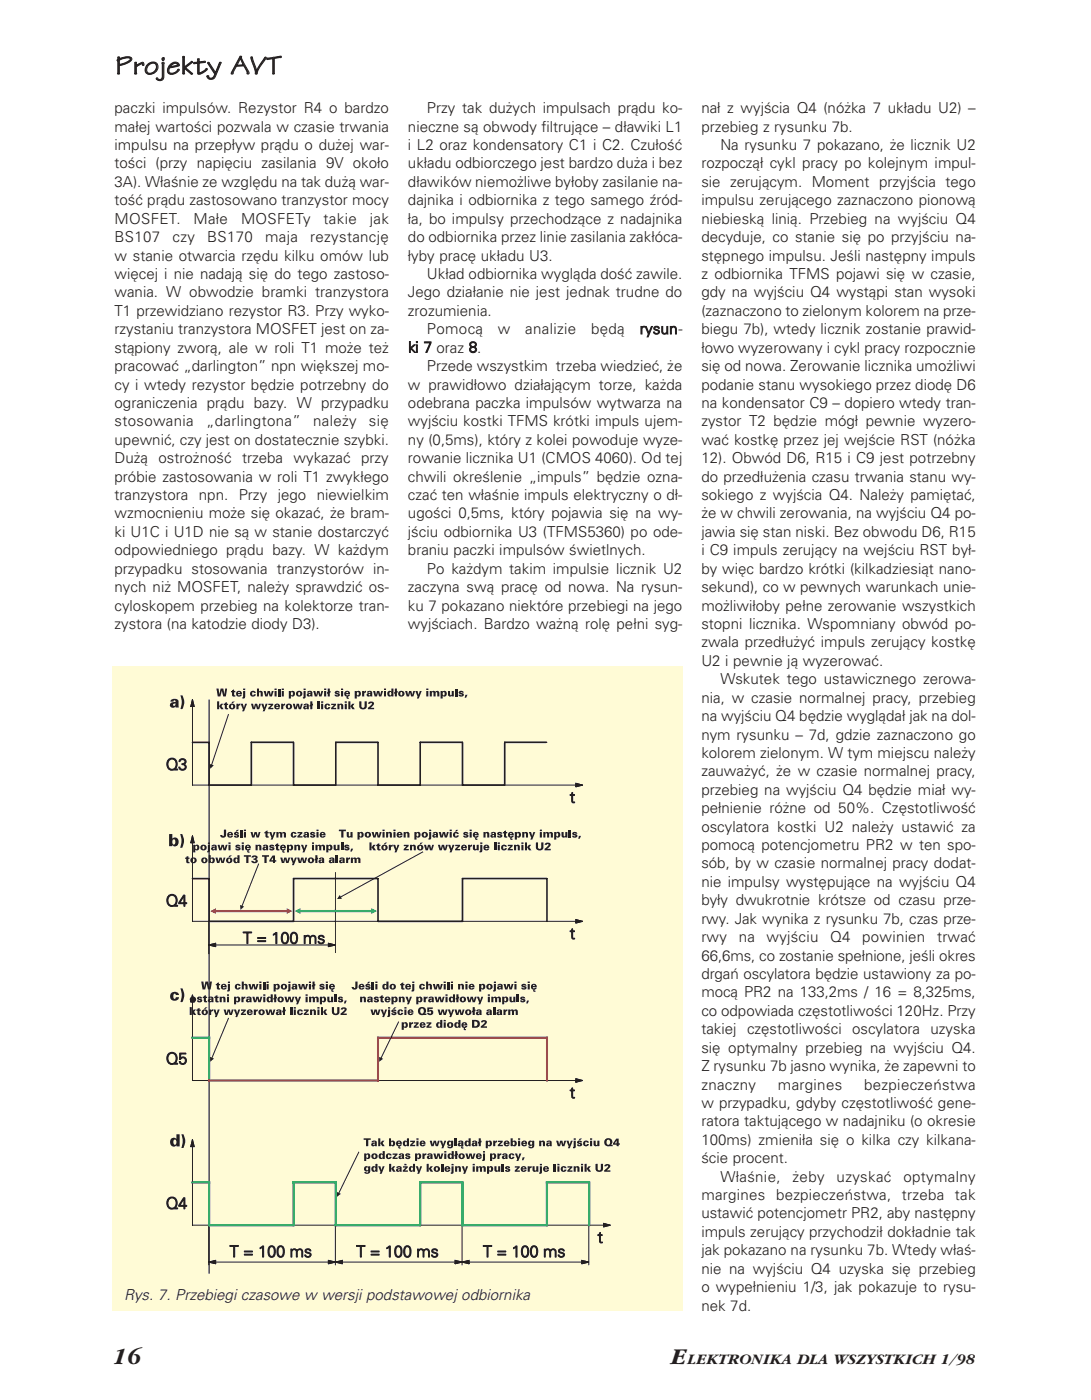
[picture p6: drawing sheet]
<svg xmlns="http://www.w3.org/2000/svg" width="230mm" height="295mm" viewBox="0 0 230 295" stroke-linecap="round" stroke-linejoin="round" font-family="sans-serif">
<defs><g id="words">
<text font-size="5.6" fill="#231f20" x="24.2" y="15.6">Projekty AVT</text>
<g font-size="4.9" fill="#231f20">
<text x="24.1" y="287.3">16</text>
<text x="141.5" y="287.3">E</text>
</g>
<g font-size="3.2" fill="#231f20">
<text x="24.1" y="23.9">paczki impulsów. Rezystor R4 o bardzo</text>
<text x="89.9" y="23.8">Przy tak dużych impulsach prądu ko−</text>
<text x="147.6" y="23.8">nał z wyjścia Q4 (nóżka 7 układu U2) –</text>
<text x="24.1" y="27.7">małej wartości pozwala w czasie trwania</text>
<text x="85.9" y="27.7">nieczne są obwody filtrujące – dławiki L1</text>
<text x="147.6" y="27.7">przebieg z rysunku 7b.</text>
<text x="24.1" y="31.6">impulsu na przepływ prądu o dużej war−</text>
<text x="24.1" y="35.5">tości (przy napięciu zasilania 9V około</text>
<text x="85.9" y="31.6">i L2 oraz kondensatory C1 i C2. Czułość</text>
<text x="85.9" y="35.5">układu odbiorczego jest bardzo duża i bez</text>
<text x="147.6" y="35.5">rozpoczął cykl pracy po kolejnym impul−</text>
<text x="151.6" y="31.6">Na rysunku 7 pokazano, że licznik U2</text>
<text x="24.1" y="39.4">3A). Właśnie ze względu na tak dużą war−</text>
<text x="85.9" y="39.4">dławików niemożliwe byłoby zasilanie na−</text>
<text x="147.6" y="39.4">sie zerującym. Moment przyjścia tego</text>
<text x="24.1" y="43.3">tość prądu zastosowano tranzystor mocy</text>
<text x="24.1" y="47.1">MOSFET.</text>
<text x="40.7" y="47.1">Małe</text>
<text x="50.7" y="47.1">MOSFETy</text>
<text x="68.1" y="47.1">takie</text>
<text x="77.8" y="47.1">jak</text>
<text x="85.9" y="43.3">dajnika i odbiornika z tego samego źród−</text>
<text x="85.9" y="47.1">ła, bo impulsy przechodzące z nadajnika</text>
<text x="147.6" y="43.2">impulsu zerującego zaznaczono pionową</text>
<text x="147.6" y="47.1">niebieską linią. Przebieg na wyjściu Q4</text>
<text x="24.1" y="51">BS107</text>
<text x="36.3" y="51">czy</text>
<text x="43.6" y="51">BS170</text>
<text x="55.8" y="51">maja</text>
<text x="65.3" y="51">rezystancję</text>
<text x="85.9" y="51">do odbiornika przez linie zasilania zakłóca−</text>
<text x="147.6" y="51">decyduje, co stanie się po przyjściu na−</text>
<text x="24.1" y="54.9">w stanie otwarcia rzędu kilku omów lub</text>
<text x="24.1" y="58.8">więcej i nie nadają się do tego zastoso−</text>
<text x="85.9" y="54.9">łyby pracę układu U3.</text>
<text x="89.9" y="58.8">Układ odbiornika wygląda dość zawile.</text>
<text x="147.6" y="54.9">stępnego impulsu. Jeśli następny impuls</text>
<text x="147.6" y="58.8">z odbiornika TFMS pojawi się w czasie,</text>
<text x="24.1" y="62.7">wania. W obwodzie bramki tranzystora</text>
<text x="85.9" y="62.7">Jego działanie nie jest jednak trudne do</text>
<text x="147.6" y="62.7">gdy na wyjściu Q4 wystąpi stan wysoki</text>
<text x="24.1" y="66.5">T1 przewidziano rezystor R3. Przy wyko−</text>
<text x="24.1" y="70.4">rzystaniu tranzystora MOSFET jest on za−</text>
<text x="85.9" y="66.5">zrozumienia.</text>
<text x="89.9" y="70.4">Pomocą</text>
<text x="104.8" y="70.4">w</text>
<text x="110.6" y="70.4">analizie</text>
<text x="124.4" y="70.4">będą</text>
<text x="134.7" y="70.4">rysun−</text>
<text x="147.6" y="66.5">(zaznaczono to zielonym kolorem na prze−</text>
<text x="147.6" y="70.4">biegu 7b), wtedy licznik zostanie prawid−</text>
<text x="24.1" y="74.3">stąpiony zworą, ale w roli T1 może też</text>
<text x="85.9" y="74.2">ki 7 oraz 8.</text>
<text x="147.6" y="74.3">łowo wyzerowany i cykl pracy rozpocznie</text>
<text x="24.1" y="78.2">pracować „darlington” npn większej mo−</text>
<text x="24.1" y="82.1">cy i wtedy rezystor będzie potrzebny do</text>
<text x="85.9" y="82.1">w prawidłowo działającym torze, każda</text>
<text x="89.9" y="78.2">Przede wszystkim trzeba wiedzieć, że</text>
<text x="147.6" y="78.2">się od nowa. Zerowanie licznika umożliwi</text>
<text x="147.6" y="82.1">podanie stanu wysokiego przez diodę D6</text>
<text x="24.1" y="85.9">ograniczenia prądu bazy. W przypadku</text>
<text x="24.1" y="89.8">stosowania</text>
<text x="43.4" y="89.8">„darlingtona”</text>
<text x="65.9" y="89.8">należy</text>
<text x="77.7" y="89.8">się</text>
<text x="85.9" y="85.9">odebrana paczka impulsów wytwarza na</text>
<text x="85.9" y="89.8">wyjściu kostki TFMS krótki impuls ujem−</text>
<text x="147.6" y="85.9">na kondensator C9 – dopiero wtedy tran−</text>
<text x="147.6" y="89.8">zystor T2 będzie mógł pewnie wyzero−</text>
<text x="24.1" y="93.7">upewnić, czy jest on dostatecznie szybki.</text>
<text x="85.9" y="93.7">ny (0,5ms), który z kolei powoduje wyze−</text>
<text x="147.6" y="93.7">wać kostkę przez jej wejście RST (nóżka</text>
<text x="24.1" y="97.6">Dużą ostrożność trzeba wykazać przy</text>
<text x="24.1" y="101.5">próbie zastosowania w roli T1 zwykłego</text>
<text x="85.9" y="97.6">rowanie licznika U1 (CMOS 4060). Od tej</text>
<text x="85.9" y="101.5">chwili określenie „impuls” będzie ozna−</text>
<text x="147.6" y="97.6">12). Obwód D6, R15 i C9 jest potrzebny</text>
<text x="147.6" y="101.5">do przedłużenia czasu trwania stanu wy−</text>
<text x="24.1" y="105.3">tranzystora npn. Przy jego niewielkim</text>
<text x="85.9" y="105.3">czać ten właśnie impuls elektryczny o dł−</text>
<text x="147.6" y="105.3">sokiego z wyjścia Q4. Należy pamiętać,</text>
<text x="24.1" y="109.2">wzmocnieniu może się okazać, że bram−</text>
<text x="24.1" y="113.1">ki U1C i U1D nie są w stanie dostarczyć</text>
<text x="85.9" y="109.2">ugości 0,5ms, który pojawia się na wy−</text>
<text x="85.9" y="113.1">jściu odbiornika U3 (TFMS5360) po ode−</text>
<text x="147.6" y="109.2">że w chwili zerowania, na wyjściu Q4 po−</text>
<text x="147.6" y="113.1">jawia się stan niski. Bez obwodu D6, R15</text>
<text x="24.1" y="117">odpowiedniego prądu bazy. W każdym</text>
<text x="85.9" y="117">braniu paczki impulsów świetlnych.</text>
<text x="147.6" y="117">i C9 impuls zerujący na wejściu RST był−</text>
<text x="24.1" y="120.9">przypadku stosowania tranzystorów in−</text>
<text x="24.1" y="124.7">nych niż MOSFET, należy sprawdzić os−</text>
<text x="85.9" y="124.7">zaczyna swą pracę od nowa. Na rysun−</text>
<text x="89.9" y="120.9">Po każdym takim impulsie licznik U2</text>
<text x="147.6" y="120.9">by więc bardzo krótki (kilkadziesiąt nano−</text>
<text x="147.6" y="124.7">sekund), co w pewnych warunkach unie−</text>
<text x="24.1" y="128.6">cyloskopem przebieg na kolektorze tran−</text>
<text x="85.9" y="128.6">ku 7 pokazano niektóre przebiegi na jego</text>
<text x="147.6" y="128.6">możliwiłoby pełne zerowanie wszystkich</text>
<text x="24.1" y="132.5">zystora (na katodzie diody D3).</text>
<text x="85.9" y="132.5">wyjściach. Bardzo ważną rolę pełni syg−</text>
<text x="147.6" y="132.5">stopni licznika. Wspomniany obwód po−</text>
<text x="147.6" y="136.4">zwala przedłużyć impuls zerujący kostkę</text>
<text x="147.6" y="140.3">U2 i pewnie ją wyzerować.</text>
<text x="147.6" y="148">nia, w czasie normalnej pracy, przebieg</text>
<text x="151.6" y="144.1">Wskutek tego ustawicznego zerowa−</text>
<text x="147.6" y="151.9">na wyjściu Q4 będzie wyglądał jak na dol−</text>
<text x="147.6" y="155.8">nym rysunku – 7d, gdzie zaznaczono go</text>
<text x="147.6" y="159.7">kolorem zielonym. W tym miejscu należy</text>
<text x="147.6" y="163.5">zauważyć, że w czasie normalnej pracy,</text>
<text x="147.6" y="167.4">przebieg na wyjściu Q4 będzie miał wy−</text>
<text x="147.6" y="171.3">pełnienie różne od 50%. Częstotliwość</text>
<text x="147.6" y="175.2">oscylatora kostki U2 należy ustawić za</text>
<text x="147.6" y="179.1">pomocą potencjometru PR2 w ten spo−</text>
<text x="147.6" y="182.9">sób, by w czasie normalnej pracy dodat−</text>
<text x="147.6" y="186.8">nie impulsy występujące na wyjściu Q4</text>
<text x="147.6" y="190.7">były dwukrotnie krótsze od czasu prze−</text>
<text x="147.6" y="194.6">rwy. Jak wynika z rysunku 7b, czas prze−</text>
<text x="147.6" y="198.5">rwy</text>
<text x="147.6" y="202.3">66,6ms, co zostanie spełnione, jeśli okres</text>
<text x="155.5" y="198.5">na</text>
<text x="161.4" y="198.5">wyjściu</text>
<text x="174.8" y="198.5">Q4</text>
<text x="181.5" y="198.5">powinien</text>
<text x="197.3" y="198.5">trwać</text>
<text x="147.6" y="206.2">drgań oscylatora będzie ustawiony za po−</text>
<text x="147.6" y="210.1">mocą PR2 na 133,2ms / 16 = 8,325ms,</text>
<text x="147.6" y="214">co odpowiada częstotliwości 120Hz. Przy</text>
<text x="147.6" y="217.9">takiej częstotliwości oscylatora uzyska</text>
<text x="147.6" y="221.8">się optymalny przebieg na wyjściu Q4.</text>
<text x="147.6" y="225.6">Z rysunku 7b jasno wynika, że zapewni to</text>
<text x="147.6" y="229.5">znaczny</text>
<text x="147.6" y="233.4">w przypadku, gdyby częstotliwość gene−</text>
<text x="163.8" y="229.5">margines</text>
<text x="181.9" y="229.5">bezpieczeństwa</text>
<text x="147.6" y="237.3">ratora taktującego w nadajniku (o okresie</text>
<text x="147.6" y="241.2">100ms) zmieniła się o kilka czy kilkana−</text>
<text x="147.6" y="245">ście procent.</text>
<text x="151.6" y="248.9">Właśnie,</text>
<text x="166.8" y="248.9">żeby</text>
<text x="176.1" y="248.9">uzyskać</text>
<text x="190.2" y="248.9">optymalny</text>
<text x="147.6" y="252.8">margines</text>
<text x="147.6" y="256.7">ustawić potencjometr PR2, aby następny</text>
<text x="163.4" y="252.8">bezpieczeństwa,</text>
<text x="189.9" y="252.8">trzeba</text>
<text x="201" y="252.8">tak</text>
<text x="147.6" y="260.6">impuls zerujący przychodził dokładnie tak</text>
<text x="147.6" y="264.4">jak pokazano na rysunku 7b. Wtedy właś−</text>
<text x="147.6" y="268.3">nie na wyjściu Q4 uzyska się przebieg</text>
<text x="26.1" y="273.9">Rys. 7. Przebiegi czasowe w wersji podstawowej odbiornika</text>
<text x="147.6" y="272.2">o wypełnieniu 1/3, jak pokazuje to rysu−</text>
<text x="147.6" y="276.1">nek 7d.</text>
<text x="144.9" y="287.3">LEKTRONIKA DLA WSZYSTKICH 1/98</text>
</g>
</g></defs>
<path d="M23.8 140.3h120v135.8h-120z" fill-rule="evenodd" fill="#fffbd6"/>
<path d="M44 147.5v120.7" fill="none" stroke="#2e3092" stroke-width=".3"/>
<path d="M40.5 147.4l.4 1.4h-.7zM40.5 147.4v18h82.1M121.2 165.7l1.4-.3-1.4-.4v.7" fill="none" stroke="#231f20" stroke-width=".21"/>
<g fill="#231f20" stroke="#231f20" stroke-width=".21">
<path d="M40.5 147.4l.4 1.4h-.7z" fill-rule="evenodd"/>
<path d="M121.2 165l1.4 .4-1.4 .3z" fill-rule="evenodd"/>
</g>
<path d="M40.5 156.4h3.5v9h8.8M52.9 156.4v9M52.9 156.4h8.8M61.8 156.4v9h8.8M70.7 156.4v9M70.7 156.4h8.8M79.6 156.4v9h8.8M88.5 156.4v9M88.5 156.4h8.8M97.4 156.4v9h8.8M106.2 156.4v9M106.2 156.4h8.9" fill="none" stroke="#231f20" stroke-width=".34"/>
<g fill="#231f20">
<path d="M35.5 159.9a1.33 1.33 0 0 0-.3 1.8 1.33 1.33 0 0 0 1.6 .5h.6v-.2h-.6a1.28 1.28 0 0 0 .4-1.5 1.28 1.28 0 0 0-1.4-.7zM35.6 160.2a.85 .85 0 0 1 1-.2 .85 .85 0 0 1 .5 1 .88 .88 0 0 1-.9 1.1 .88 .88 0 0 1-.8-1.1z" fill-rule="evenodd"/>
<path d="M37.9 159.9a.66 .66 0 0 1 1.1 .1 .66 .66 0 0 1-.3 1 .66 .66 0 0 1 .5 .8 .66 .66 0 0 1-.8 .5 .7 .7 0 0 1-.8-.7h.3a.54 .54 0 0 0 .7 .4 .54 .54 0 0 0 .3-.7l-.6-.2v-.2l.6-.2a.45 .45 0 0 0-.1-.5 .45 .45 0 0 0-.4-.2l-.3 .1-.2 .3h-.2z" fill-rule="evenodd"/>
</g>
<path d="M35.5 159.9a1.24 1.24 0 0 1 1.7 .4 1.24 1.24 0 0 1-.4 1.7h.6v.2h-.6a1.33 1.33 0 0 1-1.6-.5 1.33 1.33 0 0 1 .3-1.8zM37.9 159.9a.66 .66 0 0 1 1.1 .1 .66 .66 0 0 1-.3 1 .66 .66 0 0 1 .5 .8 .66 .66 0 0 1-.8 .5 .7 .7 0 0 1-.8-.7h.3a.54 .54 0 0 0 .7 .4 .54 .54 0 0 0 .3-.7l-.6-.2v-.2l.6-.2a.45 .45 0 0 0-.1-.5 .45 .45 0 0 0-.4-.2l-.3 .1-.2 .3h-.2zM35.6 160.2a.85 .85 0 0 1 1-.2 .85 .85 0 0 1 .5 1 .88 .88 0 0 1-.9 1.1 .88 .88 0 0 1-.8-1.1z" fill="none" stroke="#231f20" stroke-width=".21"/>
<path d="M120.3 167l.2-.1v.5h.4v.2h-.4v1.1l.2 .2h.3v.2l-.6-.1-.1-1.4h-.3v-.2h.3z" fill-rule="evenodd" fill="#231f20"/>
<path d="M48.1 150.5l-3.5 10.6M120.3 167l.2-.1v.5h.4v.2h-.4v1.1l.2 .2h.3v.2l-.6-.1-.1-1.4h-.3v-.2h.3z" fill="none" stroke="#231f20" stroke-width=".21"/>
<g fill="#231f20">
<path d="M44.1 160.9l.9 .3-.7 .8z"/>
<path d="M45.6 145.1h.4l.2 1.2 .2-1.2h.6l.2 1.2 .2-1.2h.4l-.3 1.6h-.5l-.3-1.2-.3 1.2h-.6z" fill-rule="evenodd"/>
<path d="M48.6 145.6l.7-.4v.4h.2v.2h-.2v.6l.2 .1v.2a.5 .5 0 0 1-.7-.3v-.6h-.2z" fill-rule="evenodd"/>
<path d="M50.2 145.8h.2l.1 .2h-.4zM49.9 145.7a.64 .64 0 0 0 .1 1 .64 .64 0 0 0 .9-.4h-.4l-.2 .2-.2-.3h.8a.63 .63 0 0 0-.3-.6 .63 .63 0 0 0-.7 .1z" fill-rule="evenodd"/>
<path d="M51.2 145.6v1.1l-.2 .4 .2 .1 .4-.3v-1.3zM51.2 145.1v.3h.4v-.3z" fill-rule="evenodd"/>
<path d="M52.8 145.7a.65 .65 0 0 1 1 .3h-.4v-.2a.31 .31 0 0 0-.3 .3 .31 .31 0 0 0 .3 .3v-.1h.5a.62 .62 0 0 1-1 .4 .62 .62 0 0 1-.1-1z" fill-rule="evenodd"/>
<path d="M54.1 145.1h.4v.6a.45 .45 0 0 1 .5-.2 .45 .45 0 0 1 .3 .5v.7h-.4v-.7l-.2-.2-.2 .2v.7h-.4z" fill-rule="evenodd"/>
<path d="M55.5 145.6h.4l.2 .8 .2-.8h.5l.2 .8 .2-.8h.4l-.4 1.1h-.4l-.3-.8-.2 .8h-.5z" fill-rule="evenodd"/>
<path d="M57.8 145.1v.3h.4v-.3zM57.8 145.6v1.1h.4v-1.1z" fill-rule="evenodd"/>
<path d="M58.6 145.1h.4v1.6h-.4z" fill-rule="evenodd"/>
<path d="M59.3 145.1v.3h.5v-.3zM59.3 145.6v1.1h.5v-1.1z" fill-rule="evenodd"/>
<path d="M60.8 145.6v1.6h.4v-.6a.5 .5 0 0 0 .6 .1 .5 .5 0 0 0 .3-.6l-.1-.3a.46 .46 0 0 0-.8-.1v-.1zM61.3 145.8a.3 .3 0 0 1 .4 .3 .3 .3 0 0 1-.4 .3z" fill-rule="evenodd"/>
<path d="M62.8 145.8a.32 .32 0 0 1 .4 .3 .32 .32 0 0 1-.4 .4zM62.3 146.1a.66 .66 0 0 0 1.3 0 .66 .66 0 0 0-1.3 0z" fill-rule="evenodd"/>
<path d="M63.9 145.6v1.1l-.1 .4 .1 .1 .4-.3v-1.3zM63.9 145.1v.3h.4v-.3z" fill-rule="evenodd"/>
<path d="M64.7 145.7l-.1 .2 .7-.1v.2h-.4l-.3 .3 .1 .4h.3l.3-.1 .1 .1h.4v-.8a.62 .62 0 0 0-1.1-.2zM65.1 146.2h.2v.2h-.3z" fill-rule="evenodd"/>
<path d="M65.9 145.6h.5l.2 .8 .2-.8h.4l.2 .8 .3-.8h.3l-.3 1.1h-.5l-.2-.8-.2 .8h-.5z" fill-rule="evenodd"/>
<path d="M68.2 145.1v.3h.5v-.3zM68.2 145.6v1.1h.5v-1.1z" fill-rule="evenodd"/>
<path d="M69 145.1h.4v.5l.2-.1-.2 1.2h-.4v-.6l-.2 .1z" fill-rule="evenodd"/>
<path d="M70.5 145.7a.62 .62 0 0 1 1 .2l-.5-.1-.1 .1 .6 .2v.3a.58 .58 0 0 1-.5 .3 .58 .58 0 0 1-.6-.4h.4l.2 .2 .1-.1-.6-.3z" fill-rule="evenodd"/>
<path d="M71.8 145.1v.3h.4v-.3zM71.8 145.6v1.1h.4v-1.1z" fill-rule="evenodd"/>
<path d="M72.9 145.8h.3l.1 .2h-.4zM72.6 145.7l-.1 .2a.61 .61 0 0 0 .5 .8v.4l.4 .1v-.2l-.2-.1 .5-.6h-.4l-.2 .2-.2-.3h.8a.63 .63 0 0 0-.3-.6 .63 .63 0 0 0-.8 .1z" fill-rule="evenodd"/>
<path d="M74.7 145.6v1.6h.4v-.6a.5 .5 0 0 0 .6 .1 .5 .5 0 0 0 .3-.6l-.1-.3a.46 .46 0 0 0-.8-.1v-.1zM75.2 145.8a.3 .3 0 0 1 .3 .3 .3 .3 0 0 1-.3 .3z" fill-rule="evenodd"/>
<path d="M76.2 145.6h.5v.2l.4-.3v.4l-.4 .1v.7h-.5z" fill-rule="evenodd"/>
<path d="M77.3 145.7l-.1 .2 .7-.1v.2h-.4l-.3 .3 .1 .4h.3l.3-.1 .1 .1h.4v-.8a.62 .62 0 0 0-1.1-.2zM77.7 146.2h.2v.2h-.3z" fill-rule="evenodd"/>
<path d="M78.5 145.6h.5l.2 .8 .2-.8h.4l.2 .8 .2-.8h.4l-.3 1.1h-.5l-.2-.8-.2 .8h-.5z" fill-rule="evenodd"/>
<path d="M80.8 145.1v.3h.5v-.3zM80.8 145.6v1.1h.5v-1.1z" fill-rule="evenodd"/>
<path d="M81.8 145.6a.62 .62 0 0 0-.3 .7 .62 .62 0 0 0 .7 .4l.2-.2v.2h.4v-1.6h-.4v.6zM82 145.8a.31 .31 0 0 1 .4 .3 .31 .31 0 0 1-.3 .3z" fill-rule="evenodd"/>
<path d="M83.1 145.1h.5v.5l.1-.1-.1 1.2h-.5v-.6l-.1 .1z" fill-rule="evenodd"/>
<path d="M84.4 145.8a.32 .32 0 0 1 .3 .3 .32 .32 0 0 1-.3 .4zM83.8 146.1a.66 .66 0 0 0 1.3 0 .66 .66 0 0 0-1.3 0z" fill-rule="evenodd"/>
<path d="M85.3 145.6h.4l.2 .8 .2-.8h.5l.2 .8 .2-.8h.4l-.4 1.1h-.5l-.2-.8-.2 .8h-.5z" fill-rule="evenodd"/>
<path d="M87.4 145.6h.5l.2 .8 .3-.8h.4l-.7 1.6h-.4l.2-.5z" fill-rule="evenodd"/>
<path d="M89.7 145.1v.3h.5v-.3zM89.7 145.6v1.1h.5v-1.1z" fill-rule="evenodd"/>
<path d="M90.5 145.6h.4v.1l.4-.2 .3 .2h.1a.45 .45 0 0 1 .5-.1 .45 .45 0 0 1 .3 .3v.8h-.5v-.7l-.1-.2-.2 .2v.7h-.4v-.7l-.2-.2-.2 .2v.7h-.4z" fill-rule="evenodd"/>
<path d="M92.7 145.6v1.6h.5v-.6a.5 .5 0 0 0 .6 .1 .5 .5 0 0 0 .3-.6l-.1-.3a.46 .46 0 0 0-.8-.1v-.1zM93.3 145.8a.3 .3 0 0 1 .3 .3 .3 .3 0 0 1-.3 .3z" fill-rule="evenodd"/>
<path d="M94.3 145.6h.4v.6l.2 .3 .2-.2v-.7h.4v1.1h-.4v-.1a.45 .45 0 0 1-.5 .1 .45 .45 0 0 1-.3-.4z" fill-rule="evenodd"/>
<path d="M95.9 145.1h.4v1.6h-.4z" fill-rule="evenodd"/>
<path d="M96.6 145.7a.62 .62 0 0 1 1 .2l-.5-.1-.1 .1 .6 .2v.3a.58 .58 0 0 1-.5 .3 .58 .58 0 0 1-.6-.4h.4l.2 .2 .1-.1-.6-.3z" fill-rule="evenodd"/>
<path d="M98 146.4h.4l-.3 .6h-.3z" fill-rule="evenodd"/>
<path d="M46.5 148.3l-.4 .5 .4 .6h.6l-.5-.7 .4-.4zM45.7 147.7v1.7h.4v-1.7z" fill-rule="evenodd"/>
<path d="M47.1 148.3l.7-.4v.4h.2v.2h-.2v.6l.2 .1v.2a.5 .5 0 0 1-.7-.4v-.5h-.2z" fill-rule="evenodd"/>
<path d="M48.7 148.5a.32 .32 0 0 1 .4 .3 .32 .32 0 0 1-.4 .3zM48.2 148.8a.66 .66 0 0 0 1.3 0 .66 .66 0 0 0-1.3 0zM49 147.8l-.3 .3h.3l.4-.3z" fill-rule="evenodd"/>
<path d="M49.8 148.3h.4v.2l.4-.3v.4l-.4 .1v.7h-.4z" fill-rule="evenodd"/>
<path d="M50.7 148.3h.4l.2 .8 .3-.8h.4l-.6 1.5h-.4l.1-.4z" fill-rule="evenodd"/>
<path d="M52.8 148.3h.5l.2 .8 .2-.8h.4l.2 .8 .3-.8h.3l-.3 1.1h-.5l-.2-.8-.2 .8h-.5z" fill-rule="evenodd"/>
<path d="M55 148.3h.4l.3 .8 .2-.8h.4l-.6 1.5h-.4l.2-.4z" fill-rule="evenodd"/>
<path d="M56.5 148.3h1v.2l-.6 .6h.6v.3h-1v-.3l.6-.6h-.6z" fill-rule="evenodd"/>
<path d="M58.2 148.5h.3v.2h-.4zM57.9 148.4a.64 .64 0 0 0 .1 1 .64 .64 0 0 0 .9-.4h-.4l-.2 .2-.2-.3h.9a.63 .63 0 0 0-.4-.6 .63 .63 0 0 0-.7 .1z" fill-rule="evenodd"/>
<path d="M59.2 148.3h.4v.2l.4-.3v.4l-.3 .1-.1 .7h-.4z" fill-rule="evenodd"/>
<path d="M60.7 148.5a.32 .32 0 0 1 .3 .3 .32 .32 0 0 1-.3 .3zM60.2 148.8a.66 .66 0 0 0 1.3 0 .66 .66 0 0 0-1.3 0z" fill-rule="evenodd"/>
<path d="M61.6 148.3h.5l.1 .8 .3-.8h.4l.2 .8 .2-.8h.4l-.3 1.1h-.5l-.2-.8-.3 .8h-.4z" fill-rule="evenodd"/>
<path d="M64 148.4l-.1 .2 .7-.1v.2h-.4l-.4 .3 .2 .4h.3l.3-.2v.2h.4v-.8a.62 .62 0 0 0-1-.2zM64.3 148.9h.3l-.1 .2h-.2z" fill-rule="evenodd"/>
<path d="M65.3 147.7h.5v.6l.1-.1-.1 1.2h-.5v-.6l-.1 .1z" fill-rule="evenodd"/>
<path d="M66.8 147.7h.5v1.7h-.5z" fill-rule="evenodd"/>
<path d="M67.6 147.7v.4h.4v-.4zM67.6 148.3v1.1h.4v-1.1z" fill-rule="evenodd"/>
<path d="M68.5 148.4a.65 .65 0 0 1 1 .3h-.4l-.1-.2a.38 .38 0 0 0-.3 .3 .38 .38 0 0 0 .2 .4l.2-.2h.4a.62 .62 0 0 1-.9 .4 .62 .62 0 0 1-.1-1z" fill-rule="evenodd"/>
<path d="M69.7 148.3h1v.2l-.6 .6h.7v.3h-1.1v-.3l.6-.6h-.6z" fill-rule="evenodd"/>
<path d="M71 148.3h.5v.1a.45 .45 0 0 1 .4-.2 .45 .45 0 0 1 .3 .4l.1 .8h-.5v-.7l-.2-.2-.1 .2v.7h-.5z" fill-rule="evenodd"/>
<path d="M72.6 147.7v.4h.4v-.4zM72.6 148.3v1.1h.4v-1.1z" fill-rule="evenodd"/>
<path d="M74.2 148.3l-.4 .5 .4 .6h.5l-.5-.7 .4-.4zM73.3 147.7v1.7h.5v-1.7z" fill-rule="evenodd"/>
<path d="M75.6 147.7h.5v1.2l.3 .2 .3-.2 .1-1.2h.4v1.1a.8 .8 0 0 1-.8 .6 .8 .8 0 0 1-.8-.6z" fill-rule="evenodd"/>
<path d="M77.7 147.9a.74 .74 0 0 1 1 .3l-.7 .9h.8v.3h-1.4v-.3l.9-.9-.2-.1-.2 .2h-.4z" fill-rule="evenodd"/>
</g>
<path d="M40.5 209.6l.4 1.5h-.7zM40.5 209.6v18h82.1M121.2 227.2l1.4 .4-1.4 .4z" fill="none" stroke="#231f20" stroke-width=".21"/>
<g fill="#231f20" stroke="#231f20" stroke-width=".21">
<path d="M40.5 209.6l.4 1.5h-.7z" fill-rule="evenodd"/>
<path d="M121.2 227.2l1.4 .4-1.4 .4z" fill-rule="evenodd"/>
</g>
<path d="M40.5 218.6h3.5v9" fill="none" stroke="#00a54f" stroke-width=".46"/>
<path d="M115.1 218.6h-35.5v9M115.1 218.6v9M44 227.6h35.5" fill="none" stroke="#ee1d23" stroke-width=".46"/>
<g fill="#231f20">
<path d="M35.5 221.9a1.33 1.33 0 0 0-.3 1.7 1.33 1.33 0 0 0 1.6 .6h.6v-.2h-.6a1.28 1.28 0 0 0 .4-1.5 1.28 1.28 0 0 0-1.4-.8zM35.6 222.2a.85 .85 0 0 1 1-.2 .85 .85 0 0 1 .5 1 .88 .88 0 0 1-.9 1 .88 .88 0 0 1-.8-1.1z" fill-rule="evenodd"/>
<path d="M37.8 221.8h1.3v.2h-1l-.1 .9a.76 .76 0 0 1 1.2 .2 .76 .76 0 0 1-.5 1.1 .76 .76 0 0 1-1-.6h.3v.2a.56 .56 0 0 0 .8 .1 .56 .56 0 0 0 .1-.8 .56 .56 0 0 0-.8-.1l-.1 .2h-.2z" fill-rule="evenodd"/>
</g>
<path d="M35.5 221.9a1.24 1.24 0 0 1 1.7 .4 1.24 1.24 0 0 1-.4 1.7h.6v.2h-.6a1.33 1.33 0 0 1-1.6-.6 1.33 1.33 0 0 1 .3-1.7zM35.6 222.2a.85 .85 0 0 1 1-.2 .85 .85 0 0 1 .5 1 .88 .88 0 0 1-.9 1 .88 .88 0 0 1-.8-1.1zM37.8 221.8h1.3v.2h-1l-.1 .9a.76 .76 0 0 1 1.2 .2 .76 .76 0 0 1-.5 1.1 .76 .76 0 0 1-1-.6h.3v.2a.56 .56 0 0 0 .8 .1 .56 .56 0 0 0 .1-.8 .56 .56 0 0 0-.8-.1l-.1 .2h-.2z" fill="none" stroke="#231f20" stroke-width=".21"/>
<path d="M120.3 229.2h.2v.4h.4v.2h-.4v1.1l.2 .3h.3v.1l-.6-.1-.1-1.4h-.3v-.2h.3z" fill-rule="evenodd" fill="#231f20"/>
<path d="M48.1 214.5l-3.5 8.3M120.3 229.2h.2v.4h.4v.2h-.4v1.1l.2 .3h.3v.1l-.6-.1-.1-1.4h-.3v-.2h.3z" fill="none" stroke="#231f20" stroke-width=".21"/>
<path d="M44.2 222.6l.9 .4-.8 .7z" fill="#231f20"/>
<path d="M83.9 215.3l-3.7 7.6" fill="none" stroke="#231f20" stroke-width=".21"/>
<g fill="#231f20">
<path d="M79.8 222.6l.8 .4-.8 .7z"/>
<path d="M42.4 206.8h.4l.2 1.2 .2-1.2h.6l.2 1.2 .2-1.2h.4l-.3 1.6h-.5l-.3-1.2-.3 1.2h-.6z" fill-rule="evenodd"/>
<path d="M45.4 207.3l.7-.4v.4h.2v.3h-.2v.6h.2v.2a.5 .5 0 0 1-.7-.3v-.5h-.2z" fill-rule="evenodd"/>
<path d="M47 207.5h.2l.1 .2h-.4zM46.7 207.4a.64 .64 0 0 0 .1 1 .64 .64 0 0 0 .9-.3h-.4l-.2 .1-.2-.3h.8a.63 .63 0 0 0-.3-.6 .63 .63 0 0 0-.7 .1z" fill-rule="evenodd"/>
<path d="M48 207.3v1.1l-.2 .5h.2l.4-.2v-1.4zM48 206.8v.3h.4v-.3z" fill-rule="evenodd"/>
<path d="M49.6 207.4a.65 .65 0 0 1 1 .3h-.4v-.2a.31 .31 0 0 0-.3 .3 .31 .31 0 0 0 .3 .4v-.2h.5a.62 .62 0 0 1-1 .4 .62 .62 0 0 1-.1-1z" fill-rule="evenodd"/>
<path d="M50.9 206.8h.4v.6a.45 .45 0 0 1 .5-.1 .45 .45 0 0 1 .3 .4v.7h-.4v-.7l-.2-.2-.2 .2v.7h-.4z" fill-rule="evenodd"/>
<path d="M52.3 207.3h.4l.2 .8 .2-.8h.5l.2 .8 .2-.8h.4l-.4 1.1h-.4l-.3-.8-.2 .8h-.5z" fill-rule="evenodd"/>
<path d="M54.6 206.8v.3h.4v-.3zM54.6 207.3v1.1h.4v-1.1z" fill-rule="evenodd"/>
<path d="M55.4 206.8h.4v1.6h-.4z" fill-rule="evenodd"/>
<path d="M56.1 206.8v.3h.5v-.3zM56.1 207.3v1.1h.5v-1.1z" fill-rule="evenodd"/>
<path d="M57.6 207.3v1.6h.4v-.6l.2 .1a.59 .59 0 0 0 .7-.5 .59 .59 0 0 0-.6-.6l-.3 .1v-.1zM58.1 207.6a.3 .3 0 0 1 .4 .3 .3 .3 0 0 1-.4 .3z" fill-rule="evenodd"/>
<path d="M59.6 207.5a.32 .32 0 0 1 .4 .4 .32 .32 0 0 1-.4 .3zM59.1 207.8a.66 .66 0 0 0 1.3 0 .66 .66 0 0 0-1.3 0z" fill-rule="evenodd"/>
<path d="M60.7 207.3v1.1l-.1 .5h.1l.4-.2v-1.4zM60.7 206.8v.3h.4v-.3z" fill-rule="evenodd"/>
<path d="M61.5 207.4l-.1 .2 .7-.1v.2h-.4l-.3 .4 .1 .3 .3 .1 .3-.2 .1 .1h.4v-.8a.62 .62 0 0 0-1.1-.2zM61.9 207.9h.2v.3h-.3z" fill-rule="evenodd"/>
<path d="M62.7 207.3h.5l.2 .8 .2-.8h.4l.2 .8 .3-.8h.3l-.3 1.1h-.5l-.2-.8-.2 .8h-.5z" fill-rule="evenodd"/>
<path d="M65 206.8v.3h.5v-.3zM65 207.3v1.1h.5v-1.1z" fill-rule="evenodd"/>
<path d="M65.8 206.8h.4v.5h.2l-.2 1.1h-.4v-.6l-.2 .1z" fill-rule="evenodd"/>
<path d="M67.3 207.4a.62 .62 0 0 1 1 .2l-.5-.1-.1 .1 .6 .3v.2a.58 .58 0 0 1-.5 .4 .58 .58 0 0 1-.6-.4h.4l.2 .1 .1-.1-.6-.3z" fill-rule="evenodd"/>
<path d="M68.6 206.8v.3h.4v-.3zM68.6 207.3v1.1h.4v-1.1z" fill-rule="evenodd"/>
<path d="M69.7 207.5h.3l.1 .2h-.4zM69.4 207.4l-.1 .2a.61 .61 0 0 0 .5 .9v.4h.4v-.2l-.2-.1 .5-.5h-.4l-.2 .1-.2-.3h.8a.63 .63 0 0 0-.3-.6 .63 .63 0 0 0-.8 .1z" fill-rule="evenodd"/>
<path d="M40.5 210.2a.32 .32 0 0 1 .3 .4 .32 .32 0 0 1-.3 .3zM39.9 210.5a.7 .7 0 0 0 1.4 0 .7 .7 0 0 0-1.4 0z" fill-rule="evenodd"/>
<path d="M41.5 210.1a.62 .62 0 0 1 1 .2l-.5-.1-.1 .1 .6 .3 .1 .2a.58 .58 0 0 1-.6 .4 .58 .58 0 0 1-.5-.5h.4l.1 .2 .2-.1-.6-.3z" fill-rule="evenodd"/>
<path d="M42.7 210l.6-.4v.4h.3v.2h-.3l.1 .7h.2v.2a.5 .5 0 0 1-.7-.3v-.6h-.2z" fill-rule="evenodd"/>
<path d="M43.9 210.1l-.1 .2 .7-.1v.2h-.4l-.4 .4 .2 .3 .3 .1 .3-.2v.1h.5l-.1-.8a.62 .62 0 0 0-1-.2zM44.2 210.6h.3l-.1 .2-.2 .1z" fill-rule="evenodd"/>
<path d="M45.1 210l.7-.4v.4h.2v.2h-.2v.7h.2v.2a.5 .5 0 0 1-.7-.3v-.6h-.2z" fill-rule="evenodd"/>
<path d="M46.2 210h.5v.1a.45 .45 0 0 1 .5-.1 .45 .45 0 0 1 .3 .4v.7h-.5v-.6l-.1-.3-.2 .2v.7h-.5z" fill-rule="evenodd"/>
<path d="M47.8 209.5v.3h.4v-.3zM47.8 210v1.1h.4v-1.1z" fill-rule="evenodd"/>
<path d="M49.3 210v1.6h.4v-.6l.2 .1a.59 .59 0 0 0 .7-.5 .59 .59 0 0 0-.7-.6l-.2 .1v-.1zM49.8 210.2a.3 .3 0 0 1 .3 .3 .3 .3 0 0 1-.3 .4z" fill-rule="evenodd"/>
<path d="M50.8 210h.5v.2l.3-.3v.4l-.3 .1v.7h-.5z" fill-rule="evenodd"/>
<path d="M51.9 210.1l-.1 .2 .7-.1v.2h-.4l-.3 .4 .1 .3 .3 .1 .3-.2 .1 .1h.4l-.1-.8a.62 .62 0 0 0-1-.2zM52.3 210.6h.2v.2l-.3 .1z" fill-rule="evenodd"/>
<path d="M53.1 210h.5l.1 .8 .3-.8h.4l.2 .8 .2-.8h.4l-.3 1.1h-.5l-.2-.8-.3 .8h-.4z" fill-rule="evenodd"/>
<path d="M55.4 209.5v.3h.5v-.3zM55.4 210v1.1h.5v-1.1z" fill-rule="evenodd"/>
<path d="M56.4 210a.62 .62 0 0 0-.3 .7 .62 .62 0 0 0 .7 .4l.2-.1v.1h.4v-1.6h-.4v.6zM56.6 210.2a.31 .31 0 0 1 .4 .3 .31 .31 0 0 1-.4 .4z" fill-rule="evenodd"/>
<path d="M57.7 209.5h.4v.5h.2l-.2 1.1h-.4v-.6l-.1 .1z" fill-rule="evenodd"/>
<path d="M58.9 210.2a.32 .32 0 0 1 .4 .4 .32 .32 0 0 1-.4 .3zM58.4 210.5a.66 .66 0 0 0 1.3 0 .66 .66 0 0 0-1.3 0z" fill-rule="evenodd"/>
<path d="M59.9 210h.4l.2 .8 .2-.8h.5l.2 .8 .2-.8h.4l-.4 1.1h-.5l-.2-.8-.2 .8h-.5z" fill-rule="evenodd"/>
<path d="M62 210h.5l.2 .8 .3-.8h.4l-.7 1.6h-.4l.2-.4z" fill-rule="evenodd"/>
<path d="M64.3 209.5v.3h.5v-.3zM64.3 210v1.1h.5v-1.1z" fill-rule="evenodd"/>
<path d="M65 210h.5v.2l.4-.3 .3 .3 .1-.1a.45 .45 0 0 1 .5-.1 .45 .45 0 0 1 .3 .4v.7h-.5v-.6l-.1-.3-.2 .2v.7h-.4v-.6l-.2-.3-.2 .2v.7h-.4z" fill-rule="evenodd"/>
<path d="M67.3 210v1.6h.5v-.6a.5 .5 0 0 0 .6 .1 .5 .5 0 0 0 .2-.5v-.4a.46 .46 0 0 0-.8-.1v-.1zM67.9 210.2a.3 .3 0 0 1 .3 .3 .3 .3 0 0 1-.3 .4z" fill-rule="evenodd"/>
<path d="M68.9 210h.4v.6l.2 .3 .2-.2v-.7h.4v1.1h-.4v-.1a.45 .45 0 0 1-.5 .1 .45 .45 0 0 1-.3-.4z" fill-rule="evenodd"/>
<path d="M70.4 209.5h.5v1.6h-.5z" fill-rule="evenodd"/>
<path d="M71.2 210.1a.62 .62 0 0 1 1 .2l-.5-.1-.2 .1 .7 .3v.2a.58 .58 0 0 1-.5 .4 .58 .58 0 0 1-.6-.5h.4l.2 .2 .1-.1-.6-.3z" fill-rule="evenodd"/>
<path d="M72.6 210.8h.4l-.3 .6h-.3z" fill-rule="evenodd"/>
<path d="M40.8 212.7l-.4 .5 .4 .6h.5l-.4-.6 .3-.5zM39.9 212.2v1.6h.5v-1.6z" fill-rule="evenodd"/>
<path d="M41.3 212.7l.7-.4v.4h.3v.2h-.3v.6l.3 .1v.2a.5 .5 0 0 1-.7-.3v-.6h-.3z" fill-rule="evenodd"/>
<path d="M43 212.9a.32 .32 0 0 1 .3 .3 .32 .32 0 0 1-.3 .4zM42.4 213.2a.66 .66 0 0 0 1.3 0 .66 .66 0 0 0-1.3 0zM43.2 212.2l-.2 .3h.2l.5-.3z" fill-rule="evenodd"/>
<path d="M44 212.7h.4l.1 .2 .3-.3v.4l-.3 .1-.1 .7h-.4z" fill-rule="evenodd"/>
<path d="M44.9 212.7h.5l.2 .8 .2-.8h.4l-.6 1.6h-.4l.2-.4z" fill-rule="evenodd"/>
<path d="M47.1 212.7h.4l.2 .8 .2-.8h.5l.2 .8 .2-.8h.4l-.4 1.1h-.5l-.2-.8-.2 .8h-.5z" fill-rule="evenodd"/>
<path d="M49.2 212.7h.5l.2 .8 .3-.8h.4l-.7 1.6h-.4l.2-.4z" fill-rule="evenodd"/>
<path d="M50.7 212.7h1.1l-.1 .2-.6 .6h.7v.3h-1.1v-.3l.6-.6h-.6z" fill-rule="evenodd"/>
<path d="M52.4 212.9h.3l.1 .2h-.4zM52.1 212.8a.64 .64 0 0 0 .1 1 .64 .64 0 0 0 1-.4h-.4l-.2 .2-.2-.3h.8a.63 .63 0 0 0-.3-.6 .63 .63 0 0 0-.8 .1z" fill-rule="evenodd"/>
<path d="M53.4 212.7h.5v.2l.4-.3v.4l-.4 .1v.7h-.5z" fill-rule="evenodd"/>
<path d="M54.9 212.9a.32 .32 0 0 1 .4 .3 .32 .32 0 0 1-.4 .4zM54.4 213.2a.66 .66 0 0 0 1.3 0 .66 .66 0 0 0-1.3 0z" fill-rule="evenodd"/>
<path d="M55.9 212.7h.4l.2 .8 .2-.8h.5l.2 .8 .2-.8h.4l-.4 1.1h-.5l-.2-.8-.2 .8h-.5z" fill-rule="evenodd"/>
<path d="M58.2 212.8l-.1 .2 .7-.1v.2h-.4l-.3 .4 .1 .3 .3 .1 .3-.2 .1 .1h.4l-.1-.8a.62 .62 0 0 0-1-.2zM58.6 213.3h.2v.2l-.3 .1z" fill-rule="evenodd"/>
<path d="M59.6 212.2h.4v.5l.1-.1-.1 1.2h-.4v-.6l-.2 .1z" fill-rule="evenodd"/>
<path d="M61.1 212.2h.4v1.6h-.4z" fill-rule="evenodd"/>
<path d="M61.8 212.2v.3h.5v-.3zM61.8 212.7v1.1h.5v-1.1z" fill-rule="evenodd"/>
<path d="M62.7 212.8a.65 .65 0 0 1 1.1 .3h-.5v-.2a.31 .31 0 0 0-.3 .3 .31 .31 0 0 0 .3 .3v-.1h.5a.62 .62 0 0 1-.9 .4 .62 .62 0 0 1-.2-1z" fill-rule="evenodd"/>
<path d="M64 212.7h1v.2l-.6 .6h.6v.3h-1.1v-.3l.6-.6h-.5z" fill-rule="evenodd"/>
<path d="M65.3 212.7h.4v.1a.45 .45 0 0 1 .5-.1 .45 .45 0 0 1 .3 .3v.8h-.4v-.6l-.2-.3-.2 .2v.7h-.4z" fill-rule="evenodd"/>
<path d="M66.8 212.2v.3h.5v-.3zM66.8 212.7v1.1h.4v-1.1z" fill-rule="evenodd"/>
<path d="M68.4 212.7l-.4 .5 .4 .6h.5l-.4-.6 .4-.5zM67.6 212.2v1.6h.4v-1.6z" fill-rule="evenodd"/>
<path d="M69.9 212.2h.4l.1 1.2 .3 .1 .3-.2v-1.1h.5v1a.8 .8 0 0 1-.8 .7 .8 .8 0 0 1-.8-.7z" fill-rule="evenodd"/>
<path d="M71.9 212.3a.74 .74 0 0 1 1.1 .3l-.8 .9h.8v.3h-1.3v-.3l.8-.9-.1-.1-.2 .2h-.5z" fill-rule="evenodd"/>
<path d="M74.8 206.8h.5v1.1a.63 .63 0 0 1-.7 .6 .63 .63 0 0 1-.6-.6h.5l.1 .2h.2z" fill-rule="evenodd"/>
<path d="M76 207.5h.2l.1 .2h-.4zM75.7 207.4a.64 .64 0 0 0 .1 1 .64 .64 0 0 0 .9-.3h-.4l-.2 .1-.2-.3h.8a.63 .63 0 0 0-.3-.6 .63 .63 0 0 0-.7 .1z" fill-rule="evenodd"/>
<path d="M77 207.4v.4l.6 .3-.2 .1-.1-.1h-.4a.58 .58 0 0 0 .5 .4 .58 .58 0 0 0 .6-.4l-.1-.2-.6-.3 .1-.1 .6 .1v-.1a.69 .69 0 0 0-1-.1zM77.5 206.8l-.2 .4h.2l.5-.4z" fill-rule="evenodd"/>
<path d="M78.3 206.8h.4v1.6h-.4z" fill-rule="evenodd"/>
<path d="M79 206.8v.3h.5v-.3zM79 207.3v1.1h.5v-1.1z" fill-rule="evenodd"/>
<path d="M80.7 207.3a.62 .62 0 0 0-.2 .7 .62 .62 0 0 0 .6 .4l.2-.1 .1 .1h.4v-1.6h-.5v.6zM81 207.5a.31 .31 0 0 1 .3 .4 .31 .31 0 0 1-.3 .3z" fill-rule="evenodd"/>
<path d="M82.5 207.5a.32 .32 0 0 1 .4 .4 .32 .32 0 0 1-.4 .3zM82 207.8a.66 .66 0 0 0 1.3 0 .66 .66 0 0 0-1.3 0z" fill-rule="evenodd"/>
<path d="M84.2 207.3l.7-.4v.4h.2v.3h-.2v.6h.2v.2a.5 .5 0 0 1-.6-.3l-.1-.5h-.2z" fill-rule="evenodd"/>
<path d="M85.8 207.5h.2l.1 .2h-.4zM85.5 207.4a.64 .64 0 0 0 .1 1 .64 .64 0 0 0 .9-.3h-.4l-.2 .1-.2-.3h.8a.63 .63 0 0 0-.3-.6 .63 .63 0 0 0-.7 .1z" fill-rule="evenodd"/>
<path d="M86.8 207.3v1.1l-.2 .5h.2l.4-.2v-1.4zM86.8 206.8v.3h.4v-.3z" fill-rule="evenodd"/>
<path d="M88.4 207.4a.65 .65 0 0 1 1.1 .3h-.5v-.2a.38 .38 0 0 0-.3 .3 .38 .38 0 0 0 .1 .4l.2-.2h.5a.62 .62 0 0 1-.9 .4 .62 .62 0 0 1-.2-1z" fill-rule="evenodd"/>
<path d="M89.7 206.8h.4v.6a.45 .45 0 0 1 .5-.1 .45 .45 0 0 1 .3 .4v.7h-.4v-.7l-.2-.2-.2 .2v.7h-.4z" fill-rule="evenodd"/>
<path d="M91.1 207.3h.4l.2 .8 .2-.8h.5l.2 .8 .2-.8h.4l-.4 1.1h-.4l-.2-.8-.3 .8h-.4z" fill-rule="evenodd"/>
<path d="M93.4 206.8v.3h.4v-.3zM93.4 207.3v1.1h.4v-1.1z" fill-rule="evenodd"/>
<path d="M94.2 206.8h.4v1.6h-.4z" fill-rule="evenodd"/>
<path d="M94.9 206.8v.3h.5v-.3zM94.9 207.3v1.1h.5v-1.1z" fill-rule="evenodd"/>
<path d="M96.4 207.3h.5v.1a.45 .45 0 0 1 .4-.1 .45 .45 0 0 1 .4 .4v.7h-.5v-.6l-.2-.3-.1 .2v.7h-.5z" fill-rule="evenodd"/>
<path d="M98 206.8v.3h.4v-.3zM98 207.3v1.1h.4v-1.1z" fill-rule="evenodd"/>
<path d="M99.1 207.5h.3l.1 .2h-.4zM98.8 207.4a.64 .64 0 0 0 .1 1 .64 .64 0 0 0 1-.3h-.4l-.2 .1-.2-.3h.8a.63 .63 0 0 0-.3-.6 .63 .63 0 0 0-.8 .1z" fill-rule="evenodd"/>
<path d="M100.9 207.3v1.6h.4v-.6l.2 .1a.59 .59 0 0 0 .7-.5 .59 .59 0 0 0-.7-.6l-.2 .1v-.1zM101.4 207.6a.3 .3 0 0 1 .3 .3 .3 .3 0 0 1-.3 .3z" fill-rule="evenodd"/>
<path d="M102.9 207.5a.32 .32 0 0 1 .4 .4 .32 .32 0 0 1-.4 .3zM102.4 207.8a.66 .66 0 0 0 1.3 0 .66 .66 0 0 0-1.3 0z" fill-rule="evenodd"/>
<path d="M104 207.3v1.1l-.2 .5h.2l.4-.2v-1.4zM104 206.8v.3h.4v-.3z" fill-rule="evenodd"/>
<path d="M104.8 207.4l-.1 .2 .7-.1v.2h-.4l-.4 .4 .2 .3 .3 .1 .3-.2v.1h.4v-.8a.62 .62 0 0 0-1-.2zM105.1 207.9h.3l-.1 .3h-.2z" fill-rule="evenodd"/>
<path d="M106 207.3h.4l.2 .8 .2-.8h.5l.2 .8 .2-.8h.4l-.4 1.1h-.4l-.3-.8-.2 .8h-.5z" fill-rule="evenodd"/>
<path d="M108.3 206.8v.3h.4v-.3zM108.3 207.3v1.1h.4v-1.1z" fill-rule="evenodd"/>
<path d="M109.8 207.4a.62 .62 0 0 1 1 .2l-.5-.1-.2 .1 .7 .3v.2a.58 .58 0 0 1-.5 .4 .58 .58 0 0 1-.6-.4h.4l.2 .1 .1-.1-.6-.3z" fill-rule="evenodd"/>
<path d="M111.1 206.8v.3h.4v-.3zM111.1 207.3v1.1h.4v-1.1z" fill-rule="evenodd"/>
<path d="M112.2 207.5h.3l.1 .2h-.4zM111.9 207.4l-.1 .2a.61 .61 0 0 0 .5 .9v.4h.4v-.2l-.2-.1 .5-.5h-.4l-.2 .1-.2-.3h.8a.63 .63 0 0 0-.3-.6 .63 .63 0 0 0-.8 .1z" fill-rule="evenodd"/>
<path d="M75.8 210h.4v.1a.45 .45 0 0 1 .5-.1 .45 .45 0 0 1 .3 .4v.7h-.4v-.6l-.2-.3-.2 .2v.7h-.4z" fill-rule="evenodd"/>
<path d="M77.4 210.1l-.1 .2 .7-.1v.2h-.4l-.3 .4 .1 .3 .3 .1 .3-.2v.1h.5l-.1-.8a.62 .62 0 0 0-1-.2zM77.8 210.6h.2v.2l-.3 .1z" fill-rule="evenodd"/>
<path d="M78.7 210.1a.62 .62 0 0 1 1.1 .2l-.6-.1-.1 .1 .6 .3 .1 .2a.58 .58 0 0 1-.6 .4 .58 .58 0 0 1-.5-.5h.4l.1 .2 .2-.1-.6-.3z" fill-rule="evenodd"/>
<path d="M79.9 210l.6-.4 .1 .4h.2v.2h-.3l.1 .7h.2v.2a.5 .5 0 0 1-.7-.3v-.6h-.2z" fill-rule="evenodd"/>
<path d="M81.4 210.2h.3l.1 .2h-.4zM81.1 210.1a.64 .64 0 0 0 .1 1 .64 .64 0 0 0 1-.4h-.4l-.2 .2-.2-.3h.8a.63 .63 0 0 0-.3-.6 .63 .63 0 0 0-.8 .1z" fill-rule="evenodd"/>
<path d="M82.4 210v1.6h.4v-.6a.5 .5 0 0 0 .6 .1 .5 .5 0 0 0 .3-.5l-.1-.4a.46 .46 0 0 0-.8-.1v-.1zM82.9 210.2a.3 .3 0 0 1 .4 .3 .3 .3 0 0 1-.4 .4z" fill-rule="evenodd"/>
<path d="M83.9 210h.5v.1a.45 .45 0 0 1 .5-.1 .45 .45 0 0 1 .3 .4v.7h-.4l-.1-.6-.1-.3-.2 .2v.7h-.4z" fill-rule="evenodd"/>
<path d="M85.4 210h.4l.3 .8 .2-.8h.4l-.6 1.6h-.4l.1-.4z" fill-rule="evenodd"/>
<path d="M87.6 210v1.6h.5v-.6a.5 .5 0 0 0 .6 .1 .5 .5 0 0 0 .2-.5v-.4a.46 .46 0 0 0-.8-.1v-.1zM88.1 210.2a.3 .3 0 0 1 .4 .3 .3 .3 0 0 1-.4 .4z" fill-rule="evenodd"/>
<path d="M89.2 210h.4v.2l.4-.3v.4l-.3 .1-.1 .7h-.4z" fill-rule="evenodd"/>
<path d="M90.3 210.1l-.1 .2 .7-.1v.2h-.4l-.4 .4 .2 .3 .3 .1 .3-.2v.1h.4v-.8a.62 .62 0 0 0-1-.2zM90.6 210.6h.3l-.1 .2-.2 .1z" fill-rule="evenodd"/>
<path d="M91.5 210h.4l.2 .8 .2-.8h.5l.2 .8 .2-.8h.4l-.4 1.1h-.5l-.2-.8-.2 .8h-.5z" fill-rule="evenodd"/>
<path d="M93.8 209.5v.3h.4v-.3zM93.8 210v1.1h.4v-1.1z" fill-rule="evenodd"/>
<path d="M94.7 210a.62 .62 0 0 0-.2 .7 .62 .62 0 0 0 .7 .4l.1-.1 .1 .1h.4v-1.6h-.5v.6zM95 210.2a.31 .31 0 0 1 .3 .3 .31 .31 0 0 1-.3 .4z" fill-rule="evenodd"/>
<path d="M96.1 209.5h.4v.5h.2l-.2 1.1h-.4v-.6l-.2 .1z" fill-rule="evenodd"/>
<path d="M97.3 210.2a.32 .32 0 0 1 .4 .4 .32 .32 0 0 1-.4 .3zM96.8 210.5a.66 .66 0 0 0 1.3 0 .66 .66 0 0 0-1.3 0z" fill-rule="evenodd"/>
<path d="M98.2 210h.5l.2 .8 .2-.8h.4l.2 .8 .3-.8h.3l-.3 1.1h-.5l-.2-.8-.2 .8h-.5z" fill-rule="evenodd"/>
<path d="M100.4 210h.4l.3 .8 .2-.8h.4l-.6 1.6h-.4l.2-.4z" fill-rule="evenodd"/>
<path d="M102.7 209.5v.3h.4v-.3zM102.7 210v1.1h.4v-1.1z" fill-rule="evenodd"/>
<path d="M103.4 210h.4v.2l.4-.3 .4 .3 .1-.1a.45 .45 0 0 1 .5-.1 .45 .45 0 0 1 .2 .4v.7h-.4v-.6l-.2-.3-.1 .2v.7h-.5v-.6l-.2-.3-.1 .2v.7h-.5z" fill-rule="evenodd"/>
<path d="M105.7 210v1.6h.4v-.6a.5 .5 0 0 0 .6 .1 .5 .5 0 0 0 .3-.5l-.1-.4a.46 .46 0 0 0-.8-.1v-.1zM106.2 210.2a.3 .3 0 0 1 .4 .3 .3 .3 0 0 1-.4 .4z" fill-rule="evenodd"/>
<path d="M107.3 210h.4v.6l.2 .3 .2-.2-.1-.7h.5v1.1h-.4v-.1a.45 .45 0 0 1-.5 .1 .45 .45 0 0 1-.3-.4z" fill-rule="evenodd"/>
<path d="M108.8 209.5h.4v1.6h-.4z" fill-rule="evenodd"/>
<path d="M109.6 210.1a.62 .62 0 0 1 1 .2l-.6-.1-.1 .1 .6 .3 .1 .2a.58 .58 0 0 1-.6 .4 .58 .58 0 0 1-.5-.5h.4l.1 .2 .2-.1-.6-.3z" fill-rule="evenodd"/>
<path d="M110.9 210.8h.5l-.3 .6h-.3z" fill-rule="evenodd"/>
<path d="M78 212.7h.4l.2 .8 .2-.8h.5l.2 .8 .2-.8h.4l-.4 1.1h-.4l-.3-.8-.2 .8h-.5z" fill-rule="evenodd"/>
<path d="M80.1 212.7h.5l.2 .8 .3-.8h.4l-.6 1.6h-.4l.1-.4z" fill-rule="evenodd"/>
<path d="M81.7 212.7v1.1l-.2 .4 .2 .1 .4-.3v-1.3zM81.7 212.2v.3h.4v-.3z" fill-rule="evenodd"/>
<path d="M82.4 212.8l.1 .4 .6 .3-.2 .1-.1-.2h-.4a.58 .58 0 0 0 .5 .5 .58 .58 0 0 0 .6-.4l-.1-.3-.6-.2 .1-.1 .6 .1-.1-.1a.69 .69 0 0 0-1-.1zM83 212.2l-.3 .3h.3l.5-.3z" fill-rule="evenodd"/>
<path d="M83.8 212.8a.65 .65 0 0 1 1.1 .3h-.5v-.2a.31 .31 0 0 0-.3 .3 .31 .31 0 0 0 .3 .3v-.1h.5a.62 .62 0 0 1-.9 .4 .62 .62 0 0 1-.2-1z" fill-rule="evenodd"/>
<path d="M85.1 212.2v.3h.5v-.3zM85.1 212.7v1.1h.5v-1.1z" fill-rule="evenodd"/>
<path d="M86.3 212.9h.3v.2h-.4zM86 212.8a.64 .64 0 0 0 .1 1 .64 .64 0 0 0 .9-.4h-.4l-.2 .2-.2-.3h.8a.63 .63 0 0 0-.3-.6 .63 .63 0 0 0-.7 .1z" fill-rule="evenodd"/>
<path d="M88.2 212.4a.9 .9 0 0 0-.1 1.1 .9 .9 0 0 0 1.1 .3h.6v-.3l-.4 .1a.84 .84 0 0 0 0-1.3 .84 .84 0 0 0-1.2 .1zM88.6 212.5l.2-.1a.59 .59 0 0 1 .4 .6 .59 .59 0 0 1-.3 .5 .59 .59 0 0 1-.3-1z" fill-rule="evenodd"/>
<path d="M90 212.2h1.1v.3h-.7l-.1 .4a.55 .55 0 0 1 .9 .3 .55 .55 0 0 1-.6 .7 .56 .56 0 0 1-.7-.5h.4l.2 .2 .3-.3-.2-.3-.7 .2z" fill-rule="evenodd"/>
<path d="M92.1 212.7h.5l.1 .8 .2-.8h.5l.2 .8 .2-.8h.4l-.3 1.1h-.5l-.2-.8-.3 .8h-.4z" fill-rule="evenodd"/>
<path d="M94.3 212.7h.4l.3 .8 .2-.8h.4l-.6 1.6h-.4l.2-.4z" fill-rule="evenodd"/>
<path d="M95.7 212.7h.4l.2 .8 .2-.8h.5l.2 .8 .2-.8h.4l-.4 1.1h-.5l-.2-.8-.2 .8h-.5z" fill-rule="evenodd"/>
<path d="M98.5 212.9a.32 .32 0 0 1 .3 .3 .32 .32 0 0 1-.3 .4zM97.9 213.2a.66 .66 0 0 0 1.3 0 .66 .66 0 0 0-1.3 0z" fill-rule="evenodd"/>
<path d="M99.5 212.2h.4v.5l.2-.1-.2 1.2h-.4v-.6l-.1 .1z" fill-rule="evenodd"/>
<path d="M100.3 212.8l-.1 .2 .7-.1 .1 .2h-.5l-.3 .4 .1 .3 .3 .1 .4-.2v.1h.4v-.8a.62 .62 0 0 0-1.1-.2zM100.7 213.3h.3l-.1 .2-.3 .1z" fill-rule="evenodd"/>
<path d="M102.5 212.8l-.1 .2 .7-.1v.2h-.4l-.4 .4 .2 .3 .3 .1 .3-.2v.1h.5l-.1-.8a.62 .62 0 0 0-1-.2zM102.8 213.3h.3l-.1 .2-.2 .1z" fill-rule="evenodd"/>
<path d="M103.8 212.2h.5v1.6h-.5z" fill-rule="evenodd"/>
<path d="M104.7 212.8l-.1 .2 .6-.1 .1 .2h-.5l-.3 .4 .2 .3 .2 .1 .4-.2v.1h.4v-.8a.62 .62 0 0 0-1-.2zM105 213.3h.3l-.1 .2-.2 .1z" fill-rule="evenodd"/>
<path d="M106 212.7h.4v.2l.4-.3v.4l-.3 .1-.1 .7h-.4z" fill-rule="evenodd"/>
<path d="M107 212.7h.4v.2l.4-.3 .4 .3v-.1a.45 .45 0 0 1 .5-.1 .45 .45 0 0 1 .3 .3v.8h-.4v-.6l-.2-.3-.2 .2v.7h-.4v-.6l-.2-.3-.2 .2v.7h-.4z" fill-rule="evenodd"/>
<path d="M84.6 215.4v1.5h.4v-.5l.2 .1a.59 .59 0 0 0 .7-.5 .59 .59 0 0 0-.7-.7l-.2 .2v-.1zM85.1 215.6a.3 .3 0 0 1 .3 .3 .3 .3 0 0 1-.3 .3z" fill-rule="evenodd"/>
<path d="M86.1 215.4h.4l.1 .2 .3-.3v.4l-.3 .1v.7h-.5z" fill-rule="evenodd"/>
<path d="M87.1 215.4h1v.2l-.6 .6h.7v.3h-1.1v-.3l.6-.6h-.6z" fill-rule="evenodd"/>
<path d="M88.8 215.6h.3l.1 .2h-.4zM88.5 215.5a.64 .64 0 0 0 .1 1 .64 .64 0 0 0 1-.4h-.4l-.2 .2-.3-.3h.9a.63 .63 0 0 0-.4-.6 .63 .63 0 0 0-.7 .1z" fill-rule="evenodd"/>
<path d="M89.8 215.4h1v.2l-.6 .6h.6v.3h-1v-.3l.6-.6h-.6z" fill-rule="evenodd"/>
<path d="M92.1 215.4a.62 .62 0 0 0-.3 .7 .62 .62 0 0 0 .7 .4l.2-.2v.2h.4v-1.6h-.4v.6zM92.3 215.6a.31 .31 0 0 1 .4 .3 .31 .31 0 0 1-.4 .3z" fill-rule="evenodd"/>
<path d="M93.4 214.9v.3h.4v-.3zM93.4 215.4v1.1h.4v-1.1z" fill-rule="evenodd"/>
<path d="M94.6 215.6a.32 .32 0 0 1 .4 .3 .32 .32 0 0 1-.4 .3zM94.1 215.9a.66 .66 0 0 0 1.3 0 .66 .66 0 0 0-1.3 0z" fill-rule="evenodd"/>
<path d="M95.9 215.4a.62 .62 0 0 0-.3 .7 .62 .62 0 0 0 .7 .4l.2-.2v.2h.4v-1.6h-.4v.6zM96.2 215.6a.31 .31 0 0 1 .3 .3 .31 .31 0 0 1-.3 .3z" fill-rule="evenodd"/>
<path d="M97.6 215.6h.3l.1 .2h-.4zM97.3 215.5l-.1 .2a.61 .61 0 0 0 .5 .8v.4l.4 .1v-.2l-.2-.1 .5-.6h-.4l-.3 .2-.2-.3h.9a.63 .63 0 0 0-.4-.6 .63 .63 0 0 0-.7 .1z" fill-rule="evenodd"/>
<path d="M99.4 214.9v1.6a1.51 1.51 0 0 0 1.5-.4l.1-.7a1.25 1.25 0 0 0-1.6-.5zM99.8 215.2a.53 .53 0 0 1 .7 .5 .53 .53 0 0 1-.7 .5z" fill-rule="evenodd"/>
<path d="M101.4 215a.74 .74 0 0 1 1.1 .3l-.8 .9h.8v.3h-1.3v-.3l.9-.9-.2-.1-.2 .2h-.5z" fill-rule="evenodd"/>
</g>
<g fill="none" stroke="#231f20" stroke-width=".21">
<path d="M40.5 240.1l.4 1.4h-.7zM40.5 240.1v18h87.2M43.9 258.2v8.3M70.6 258.2v8.3M97.3 258.2v8.3M123.9 258.2v8.3M127.1 257.7l1.4 .4-1.4 .3zM43.9 265.9l1.5-.4v.7zM43.9 265.9h26.5M69.1 265.5l1.5 .4-1.5 .3zM70.6 265.9l1.5-.4v.7zM70.6 265.9h26.4"/>
<path d="M95.8 265.5l1.5 .4-1.5 .3zM97.3 265.9l1.4-.4v.7zM97.3 265.9h26.4M122.5 265.5l1.4 .4-1.4 .3z"/>
</g>
<g fill="#231f20" stroke="#231f20" stroke-width=".21">
<path d="M40.5 240.1l.4 1.4h-.7z" fill-rule="evenodd"/>
<path d="M127.1 257.7l1.4 .4-1.4 .4z" fill-rule="evenodd"/>
<path d="M69.1 265.5l1.5 .4-1.5 .3z" fill-rule="evenodd"/>
<path d="M95.8 265.5l1.5 .4-1.5 .3z" fill-rule="evenodd"/>
<path d="M122.5 265.5l1.4 .4-1.4 .3z" fill-rule="evenodd"/>
<path d="M43.9 265.9l1.5-.4v.7z" fill-rule="evenodd"/>
<path d="M70.6 265.9l1.5-.4v.7z" fill-rule="evenodd"/>
<path d="M97.3 265.9l1.4-.4v.7z" fill-rule="evenodd"/>
</g>
<path d="M40.5 249.1h3.5v9h17.7M70.6 249.1h-8.8v9M70.7 249.1v9h17.7M97.3 249.1h-8.8v9M97.4 249.1v9h17.7M123.9 249.1h-8.8v9M124 249.1v9" fill="none" stroke="#00a54f" stroke-width=".46"/>
<g fill="#231f20">
<path d="M35.5 252.4a1.33 1.33 0 0 0-.3 1.7 1.33 1.33 0 0 0 1.6 .6h.6v-.2h-.6a1.28 1.28 0 0 0 .4-1.5 1.28 1.28 0 0 0-1.4-.8zM35.6 252.7a.85 .85 0 0 1 1-.2 .85 .85 0 0 1 .5 .9 .88 .88 0 0 1-.9 1.1 .88 .88 0 0 1-.8-1.1z" fill-rule="evenodd"/>
<path d="M38.6 252.3l-1 1.8h1.1v.6h.2v-.6h.4v-.2h-.4v-1.6zM38.7 252.6v1.3h-.8z" fill-rule="evenodd"/>
</g>
<path d="M35.5 252.4a1.24 1.24 0 0 1 1.7 .4 1.24 1.24 0 0 1-.4 1.7h.6v.2h-.6a1.33 1.33 0 0 1-1.6-.6 1.33 1.33 0 0 1 .3-1.7zM35.6 252.7a.85 .85 0 0 1 1-.2 .85 .85 0 0 1 .5 .9 .88 .88 0 0 1-.9 1.1 .88 .88 0 0 1-.8-1.1zM38.6 252.3h.3v1.6h.4v.2h-.4v.6h-.2v-.6h-1.1zM38.7 252.6v1.3h-.8z" fill="none" stroke="#231f20" stroke-width=".21"/>
<path d="M126.2 259.7l.2-.1v.5h.4v.2h-.4v1.1l.1 .2h.3v.2l-.6-.1v-1.4h-.4v-.2h.4z" fill-rule="evenodd" fill="#231f20"/>
<path d="M126.2 259.7l.2-.1v.5h.4v.2h-.4v1.1l.1 .2h.3v.2l-.6-.1v-1.4h-.4v-.2h.4z" fill="none" stroke="#231f20" stroke-width=".21"/>
<g fill="#231f20">
<path d="M48.4 262.4h1.8v.2h-.8v2.2h-.2v-2.2h-.8z" fill-rule="evenodd"/>
<path d="M51.4 263.5v.2h1.7v-.2zM51.4 264.2v.2h1.7v-.2z" fill-rule="evenodd"/>
<path d="M54.7 262.8l.8-.3v2.3h-.2v-2.1l-.6 .4z" fill-rule="evenodd"/>
<path d="M56.9 262.7h.5a1.57 1.57 0 0 1 0 1.9l-.2 .1a1.22 1.22 0 0 1-.5-1.5zM56.8 262.5a1.77 1.77 0 0 0 .1 2.3l.3 .1a1.2 1.2 0 0 0 .7-1.7 .78 .78 0 0 0-1.1-.7z" fill-rule="evenodd"/>
<path d="M58.8 262.7h.5a1.57 1.57 0 0 1 0 1.9l-.2 .1a1.22 1.22 0 0 1-.5-1.5zM58.7 262.5a1.77 1.77 0 0 0 0 2.3l.4 .1a1.2 1.2 0 0 0 .7-1.7 .78 .78 0 0 0-1.1-.7z" fill-rule="evenodd"/>
<path d="M61.2 263.1h.2l.1 .3 .2-.3a.59 .59 0 0 1 .8 .3 .62 .62 0 0 1 .7-.3 .62 .62 0 0 1 .5 .6v1.1h-.2v-1.3l-.2-.2h-.5l-.2 .5v1h-.2l-.1-1.3a.47 .47 0 0 0-.4-.3 .47 .47 0 0 0-.4 .3l-.1 1.3h-.2z" fill-rule="evenodd"/>
<path d="M64.3 263.3a.7 .7 0 0 1 1.1 .2h-.2a.39 .39 0 0 0-.4-.2 .39 .39 0 0 0-.3 .3l.3 .2a.59 .59 0 0 1 .7 .6 .59 .59 0 0 1-.9 .5l-.4-.3-.1-.2h.3a.43 .43 0 0 0 .5 .3 .43 .43 0 0 0 .3-.5l-.2-.1a.64 .64 0 0 1-.7-.8z" fill-rule="evenodd"/>
</g>
<path d="M48.4 262.4h1.8v.2h-.8v2.2h-.2v-2.2h-.8zM51.4 263.5h1.7v.2h-1.7zM51.4 264.2h1.7v.2h-1.7zM54.7 262.8l.8-.3v2.3h-.2v-2.1l-.6 .4zM56.8 262.5a.85 .85 0 0 1 .9 .2 .85 .85 0 0 1 .3 .9 .9 .9 0 0 1-.2 1 .9 .9 0 0 1-.9 .2 1.26 1.26 0 0 1-.5-1.2l.2-.8zM56.9 262.7h.5a1.57 1.57 0 0 1 0 1.9l-.2 .1a1.22 1.22 0 0 1-.5-1.5zM58.7 262.5a.85 .85 0 0 1 .9 .2 .85 .85 0 0 1 .3 .9 .9 .9 0 0 1-.2 1 .9 .9 0 0 1-1 .2 1.26 1.26 0 0 1-.4-1.2l.2-.8zM58.8 262.7h.5a1.57 1.57 0 0 1 0 1.9l-.2 .1a1.22 1.22 0 0 1-.5-1.5zM61.2 263.1h.2l.1 .3 .2-.3a.59 .59 0 0 1 .8 .3 .62 .62 0 0 1 .7-.3 .62 .62 0 0 1 .5 .6v1.1h-.2v-1.3l-.2-.2h-.5l-.2 .5v1h-.2l-.1-1.3a.47 .47 0 0 0-.4-.3 .47 .47 0 0 0-.4 .3l-.1 1.3h-.2zM64.3 263.3a.7 .7 0 0 1 1.1 .2h-.2a.39 .39 0 0 0-.4-.2 .39 .39 0 0 0-.3 .3l.3 .2a.59 .59 0 0 1 .7 .6 .59 .59 0 0 1-.9 .5l-.4-.3-.1-.2h.3a.43 .43 0 0 0 .5 .3 .43 .43 0 0 0 .3-.5l-.2-.1a.64 .64 0 0 1-.7-.8z" fill="none" stroke="#231f20" stroke-width=".21"/>
<g fill="#231f20">
<path d="M75.1 262.4h1.7v.2h-.7v2.2h-.3v-2.2h-.7z" fill-rule="evenodd"/>
<path d="M78.1 263.5v.2h1.7v-.2zM78.1 264.2v.2h1.7v-.2z" fill-rule="evenodd"/>
<path d="M81.4 262.8l.8-.3v2.3h-.3v-2.1l-.5 .4z" fill-rule="evenodd"/>
<path d="M83.6 262.7h.4a1.57 1.57 0 0 1 .1 1.9l-.2 .1a1.22 1.22 0 0 1-.5-1.5zM83.5 262.5a1.77 1.77 0 0 0 0 2.3l.4 .1a1.2 1.2 0 0 0 .7-1.7 .78 .78 0 0 0-1.1-.7z" fill-rule="evenodd"/>
<path d="M85.5 262.7h.4a1.57 1.57 0 0 1 .1 1.9l-.3 .1a1.22 1.22 0 0 1-.5-1.5zM85.4 262.5a1.77 1.77 0 0 0 0 2.3l.4 .1a1.2 1.2 0 0 0 .7-1.7 .78 .78 0 0 0-1.1-.7z" fill-rule="evenodd"/>
<path d="M87.9 263.1h.2v.3l.3-.3a.59 .59 0 0 1 .8 .3 .62 .62 0 0 1 .7-.3 .62 .62 0 0 1 .5 .6v1.1h-.2l-.1-1.3-.1-.2h-.5l-.2 .5v1h-.3v-1.3a.47 .47 0 0 0-.4-.3 .47 .47 0 0 0-.4 .3l-.1 1.3h-.2z" fill-rule="evenodd"/>
<path d="M90.9 263.3a.7 .7 0 0 1 1.2 .2h-.2a.39 .39 0 0 0-.4-.2 .39 .39 0 0 0-.4 .3l.3 .2a.59 .59 0 0 1 .8 .6 .59 .59 0 0 1-.9 .5l-.4-.3-.1-.2h.2a.43 .43 0 0 0 .6 .3 .43 .43 0 0 0 .3-.5l-.2-.1a.64 .64 0 0 1-.8-.8z" fill-rule="evenodd"/>
</g>
<path d="M75.1 262.4h1.7v.2h-.7v2.2h-.3v-2.2h-.7zM78.1 263.5h1.7v.2h-1.7zM78.1 264.2h1.7v.2h-1.7zM81.4 262.8l.8-.3v2.3h-.3v-2.1l-.5 .4zM83.5 262.5a.85 .85 0 0 1 .9 .2 .85 .85 0 0 1 .2 .9 .9 .9 0 0 1-.1 1 .9 .9 0 0 1-1 .2 1.26 1.26 0 0 1-.4-1.2l.1-.8zM83.6 262.7h.4a1.57 1.57 0 0 1 .1 1.9l-.2 .1a1.22 1.22 0 0 1-.5-1.5zM85.4 262.5a.85 .85 0 0 1 .9 .2 .85 .85 0 0 1 .2 .9 .9 .9 0 0 1-.1 1 .9 .9 0 0 1-1 .2 1.26 1.26 0 0 1-.4-1.2l.1-.8zM85.5 262.7h.4a1.57 1.57 0 0 1 .1 1.9l-.3 .1a1.22 1.22 0 0 1-.5-1.5zM87.9 263.1h.2v.3l.3-.3a.59 .59 0 0 1 .8 .3 .62 .62 0 0 1 .7-.3 .62 .62 0 0 1 .5 .6v1.1h-.2l-.1-1.3-.1-.2h-.5l-.2 .5v1h-.3v-1.3a.47 .47 0 0 0-.4-.3 .47 .47 0 0 0-.4 .3l-.1 1.3h-.2zM90.9 263.3a.7 .7 0 0 1 1.2 .2h-.2a.39 .39 0 0 0-.4-.2 .39 .39 0 0 0-.4 .3l.3 .2a.59 .59 0 0 1 .8 .6 .59 .59 0 0 1-.9 .5l-.4-.3-.1-.2h.2a.43 .43 0 0 0 .6 .3 .43 .43 0 0 0 .3-.5l-.2-.1a.64 .64 0 0 1-.8-.8z" fill="none" stroke="#231f20" stroke-width=".21"/>
<g fill="#231f20">
<path d="M101.7 262.4h1.8v.2h-.8v2.2h-.2v-2.2h-.8z" fill-rule="evenodd"/>
<path d="M104.8 263.5v.2h1.7v-.2zM104.8 264.2v.2h1.7v-.2z" fill-rule="evenodd"/>
<path d="M108.1 262.8l.7-.3v2.3h-.2v-2.1l-.5 .4z" fill-rule="evenodd"/>
<path d="M110.3 262.7h.4a1.57 1.57 0 0 1 .1 1.9l-.3 .1a1.22 1.22 0 0 1-.5-1.5zM110.1 262.5a1.77 1.77 0 0 0 .1 2.3l.3 .1a1.2 1.2 0 0 0 .8-1.7 .78 .78 0 0 0-1.2-.7z" fill-rule="evenodd"/>
<path d="M112.2 262.7h.4a1.57 1.57 0 0 1 .1 1.9l-.3 .1a1.22 1.22 0 0 1-.5-1.5zM112 262.5a1.77 1.77 0 0 0 .1 2.3l.3 .1a1.2 1.2 0 0 0 .8-1.7 .78 .78 0 0 0-1.2-.7z" fill-rule="evenodd"/>
<path d="M114.6 263.1h.2v.3l.3-.3a.59 .59 0 0 1 .8 .3 .62 .62 0 0 1 .7-.3 .62 .62 0 0 1 .5 .6v1.1h-.2l-.1-1.3-.1-.2h-.5l-.3 .5v1h-.2v-1.3a.47 .47 0 0 0-.5-.3 .47 .47 0 0 0-.4 .3v1.3h-.2z" fill-rule="evenodd"/>
<path d="M117.6 263.3a.7 .7 0 0 1 1.2 .2h-.2a.39 .39 0 0 0-.5-.2 .39 .39 0 0 0-.3 .3l.3 .2a.59 .59 0 0 1 .7 .6 .59 .59 0 0 1-.9 .5l-.3-.3-.1-.2h.2a.43 .43 0 0 0 .5 .3 .43 .43 0 0 0 .3-.5l-.2-.1a.64 .64 0 0 1-.7-.8z" fill-rule="evenodd"/>
</g>
<path d="M75.5 242.7l-4.2 8.6M101.7 262.4h1.8v.2h-.8v2.2h-.2v-2.2h-.8zM104.8 263.5h1.7v.2h-1.7zM104.8 264.2h1.7v.2h-1.7zM108.1 262.8l.7-.3v2.3h-.2v-2.1l-.5 .4zM110.1 262.5a.85 .85 0 0 1 1 .2 .85 .85 0 0 1 .2 .9 .9 .9 0 0 1-.1 1 .9 .9 0 0 1-1 .2 1.26 1.26 0 0 1-.5-1.2l.2-.8zM110.3 262.7h.4a1.57 1.57 0 0 1 .1 1.9l-.3 .1a1.22 1.22 0 0 1-.5-1.5zM112 262.5a.85 .85 0 0 1 1 .2 .85 .85 0 0 1 .2 .9 .9 .9 0 0 1-.2 1 .9 .9 0 0 1-.9 .2 1.26 1.26 0 0 1-.5-1.2l.2-.8zM112.2 262.7h.4a1.57 1.57 0 0 1 .1 1.9l-.3 .1a1.22 1.22 0 0 1-.5-1.5zM114.6 263.1h.2v.3l.3-.3a.59 .59 0 0 1 .8 .3 .62 .62 0 0 1 .7-.3 .62 .62 0 0 1 .5 .6v1.1h-.2l-.1-1.3-.1-.2h-.5l-.3 .5v1h-.2v-1.3a.47 .47 0 0 0-.5-.3 .47 .47 0 0 0-.4 .3v1.3h-.2zM117.6 263.3a.7 .7 0 0 1 1.2 .2h-.2a.39 .39 0 0 0-.5-.2 .39 .39 0 0 0-.3 .3l.3 .2a.59 .59 0 0 1 .7 .6 .59 .59 0 0 1-.9 .5l-.3-.3-.1-.2h.2a.43 .43 0 0 0 .5 .3 .43 .43 0 0 0 .3-.5l-.2-.1a.64 .64 0 0 1-.7-.8z" fill="none" stroke="#231f20" stroke-width=".21"/>
<g fill="#231f20">
<path d="M70.9 251.1l.9 .4-.9 .6z"/>
<path d="M76.6 239.8h1.4v.3h-.5v1.4h-.4v-1.4h-.5z" fill-rule="evenodd"/>
<path d="M78.3 240.4l-.1 .2 .7-.1v.2h-.4l-.4 .4 .2 .3 .3 .1 .3-.2v.2h.4v-.9a.62 .62 0 0 0-1-.2zM78.6 241l.3-.1-.1 .3h-.2z" fill-rule="evenodd"/>
<path d="M80.5 240.3l-.4 .5 .4 .7h.5l-.5-.7 .4-.5zM79.6 239.8v1.7h.5v-1.7z" fill-rule="evenodd"/>
<path d="M81.9 239.8v1.7h.4v-.2l.2 .2a.57 .57 0 0 0 .7-.7 .57 .57 0 0 0-.9-.4v-.6zM82.4 240.6a.34 .34 0 0 1 .3 .3 .34 .34 0 0 1-.2 .3l-.2-.2z" fill-rule="evenodd"/>
<path d="M83.8 240.6l.3-.1 .1 .2h-.4zM83.5 240.4l-.1 .2a.61 .61 0 0 0 .5 .9v.4h.4v-.2l-.2-.1 .5-.5h-.4l-.2 .1-.2-.2h.8a.63 .63 0 0 0-.3-.7 .63 .63 0 0 0-.8 .1z" fill-rule="evenodd"/>
<path d="M85 240.3a.62 .62 0 0 0-.2 .8 .62 .62 0 0 0 .7 .4l.1-.2 .1 .2h.4v-1.7h-.4v.6zM85.3 240.6a.31 .31 0 0 1 .4 .3 .31 .31 0 0 1-.4 .3z" fill-rule="evenodd"/>
<path d="M86.3 240.3h1.1v.3l-.6 .6h.6v.3h-1.1v-.3l.6-.6h-.6z" fill-rule="evenodd"/>
<path d="M87.7 239.8v.3h.4v-.3zM87.7 240.3v1.2h.4v-1.2z" fill-rule="evenodd"/>
<path d="M88.8 240.6l.3-.1 .1 .2h-.4zM88.5 240.4a.64 .64 0 0 0 .1 1 .64 .64 0 0 0 1-.3h-.4l-.3 .1-.2-.2h.9a.63 .63 0 0 0-.4-.7 .63 .63 0 0 0-.7 .1z" fill-rule="evenodd"/>
<path d="M90.5 240.3h.4l.2 .8 .2-.8h.5l.2 .8 .2-.8h.4l-.4 1.2h-.5l-.2-.9-.2 .9h-.5z" fill-rule="evenodd"/>
<path d="M92.6 240.3h.5l.2 .8 .2-.8h.4l-.6 1.6h-.4l.2-.4z" fill-rule="evenodd"/>
<path d="M94.3 240.3a.57 .57 0 0 0-.2 .8 .57 .57 0 0 0 .8 .2l.1-.1-.1 .3-.2 .2-.6-.2a.66 .66 0 0 0 .7 .4 .66 .66 0 0 0 .6-.6v-1h-.4v.2l-.3-.2zM94.6 240.5a.29 .29 0 0 1 .4 .3 .29 .29 0 0 1-.4 .3l-.1-.3z" fill-rule="evenodd"/>
<path d="M95.7 239.8h.4v1.7h-.4z" fill-rule="evenodd"/>
<path d="M96.5 240.4l-.1 .2h.4l.2-.1 .1 .2-.6 .2-.1 .4 .4 .2 .3-.2v.5l.3 .2 .2-.1v-.2l-.3-.1 .3-.1-.1-.9a.62 .62 0 0 0-1-.2zM96.8 241l.3-.1v.3h-.3z" fill-rule="evenodd"/>
<path d="M98 240.3a.62 .62 0 0 0-.2 .8 .62 .62 0 0 0 .7 .4l.1-.2 .1 .2h.4v-1.7h-.5v.6zM98.3 240.6a.31 .31 0 0 1 .3 .3 .31 .31 0 0 1-.3 .3z" fill-rule="evenodd"/>
<path d="M99.4 240.4v.2l.6-.1 .1 .2h-.5l-.3 .4 .2 .3 .2 .1 .4-.2v.2h.4v-.9a.62 .62 0 0 0-1.1-.2zM99.8 241l.3-.1-.1 .3h-.3z" fill-rule="evenodd"/>
<path d="M100.8 239.8h.4v.5h.2l-.2 1.2h-.4v-.6h-.2z" fill-rule="evenodd"/>
<path d="M102.3 240.3v1.6h.4v-.6a.5 .5 0 0 0 .6 .1 .5 .5 0 0 0 .3-.5l-.1-.4a.46 .46 0 0 0-.8 0v-.2zM102.8 240.6a.3 .3 0 0 1 .3 .3 .3 .3 0 0 1-.3 .3z" fill-rule="evenodd"/>
<path d="M103.8 240.3h.4l.1 .2 .3-.2v.3l-.3 .2v.7h-.5z" fill-rule="evenodd"/>
<path d="M104.8 240.3h1v.3l-.6 .6h.7v.3h-1.1v-.3l.6-.6h-.6z" fill-rule="evenodd"/>
<path d="M106.5 240.6l.3-.1 .1 .2h-.4zM106.2 240.4a.64 .64 0 0 0 .1 1 .64 .64 0 0 0 1-.3h-.4l-.3 .1-.2-.2h.9a.63 .63 0 0 0-.4-.7 .63 .63 0 0 0-.7 .1z" fill-rule="evenodd"/>
<path d="M107.5 239.8v1.7h.4v-.2l.2 .2a.57 .57 0 0 0 .7-.7 .57 .57 0 0 0-.9-.4v-.6zM108 240.6a.34 .34 0 0 1 .3 .3 .34 .34 0 0 1-.2 .3l-.2-.2z" fill-rule="evenodd"/>
<path d="M109 239.8v.3h.5v-.3zM109.1 240.3v1.2h.4v-1.2z" fill-rule="evenodd"/>
<path d="M110.2 240.6l.3-.1 .1 .2h-.4zM109.9 240.4a.64 .64 0 0 0 .1 1 .64 .64 0 0 0 1-.3h-.4l-.3 .1-.2-.2h.9a.63 .63 0 0 0-.4-.7 .63 .63 0 0 0-.7 .1z" fill-rule="evenodd"/>
<path d="M111.4 240.3a.57 .57 0 0 0-.2 .8 .57 .57 0 0 0 .7 .2l.1-.1v.3l-.2 .2-.6-.2a.66 .66 0 0 0 .7 .4 .66 .66 0 0 0 .6-.6v-1h-.5v.2l-.2-.2zM111.7 240.5a.29 .29 0 0 1 .3 .3 .29 .29 0 0 1-.3 .3l-.1-.3z" fill-rule="evenodd"/>
<path d="M113.5 240.3h.4v.1a.45 .45 0 0 1 .5-.1 .45 .45 0 0 1 .3 .4v.8h-.4v-.7l-.2-.3-.2 .3v.7h-.4z" fill-rule="evenodd"/>
<path d="M115.1 240.4l-.1 .2 .7-.1v.2h-.4l-.3 .4 .1 .3 .3 .1 .3-.2v.2h.5l-.1-.9a.62 .62 0 0 0-1-.2zM115.4 241l.3-.1v.3h-.3z" fill-rule="evenodd"/>
<path d="M117.1 240.3h.4l.2 .8 .2-.8h.5l.2 .8 .2-.8h.4l-.4 1.2h-.5l-.2-.9-.2 .9h-.5z" fill-rule="evenodd"/>
<path d="M119.2 240.3h.5l.2 .8 .3-.8h.4l-.7 1.6h-.4l.2-.4z" fill-rule="evenodd"/>
<path d="M120.8 240.3v1.2l-.2 .4h.2l.4-.2v-1.4zM120.8 239.8v.3h.4v-.3z" fill-rule="evenodd"/>
<path d="M121.5 240.5v.3l.6 .3-.1 .1-.1-.1h-.5a.58 .58 0 0 0 .6 .4 .58 .58 0 0 0 .6-.4l-.1-.2-.6-.3 .1-.1 .5 .2v-.2a.69 .69 0 0 0-1 0zM122.1 239.8l-.3 .4h.3l.4-.4z" fill-rule="evenodd"/>
<path d="M122.9 240.4a.65 .65 0 0 1 1.1 .3h-.5v-.1a.38 .38 0 0 0-.3 .3 .38 .38 0 0 0 .1 .3l.2-.2h.5a.62 .62 0 0 1-.9 .4 .62 .62 0 0 1-.2-1z" fill-rule="evenodd"/>
<path d="M124.2 239.8v.3h.4v-.3zM124.2 240.3v1.2h.4v-1.2z" fill-rule="evenodd"/>
<path d="M124.9 240.3h.5v.7l.2 .2 .1-.2v-.7h.5v1.1h-.5v-.1a.45 .45 0 0 1-.4 .2 .45 .45 0 0 1-.3-.4z" fill-rule="evenodd"/>
<path d="M127.4 240a.9 .9 0 0 0-.1 1.1 .9 .9 0 0 0 1.1 .4h.6v-.3h-.4a.84 .84 0 0 0 0-1.3 .84 .84 0 0 0-1.2 .1zM127.8 240.2l.3-.1a.59 .59 0 0 1 .3 .5 .59 .59 0 0 1-.3 .6 .59 .59 0 0 1-.3-1z" fill-rule="evenodd"/>
<path d="M129.7 239.9l-.7 .9v.3h.8v.4h.4v-.4h.3v-.3h-.3v-.9zM129.8 240.3v.5h-.4z" fill-rule="evenodd"/>
<path d="M76.7 243v1.6h.4v-.6a.5 .5 0 0 0 .6 .1 .5 .5 0 0 0 .3-.5l-.1-.4a.46 .46 0 0 0-.8 0v-.2zM77.2 243.3a.3 .3 0 0 1 .3 .3 .3 .3 0 0 1-.3 .3z" fill-rule="evenodd"/>
<path d="M78.7 243.3a.32 .32 0 0 1 .4 .3 .32 .32 0 0 1-.4 .3zM78.2 243.5a.66 .66 0 0 0 1.3 0 .66 .66 0 0 0-1.3 0z" fill-rule="evenodd"/>
<path d="M80 243a.62 .62 0 0 0-.3 .8 .62 .62 0 0 0 .7 .4l.2-.2v.1h.4v-1.6h-.4v.6zM80.2 243.3a.31 .31 0 0 1 .4 .3 .31 .31 0 0 1-.4 .3z" fill-rule="evenodd"/>
<path d="M81.4 243.1a.65 .65 0 0 1 1 .3h-.4v-.2a.38 .38 0 0 0-.3 .3 .38 .38 0 0 0 .1 .4l.2-.2h.4a.62 .62 0 0 1-.9 .4 .62 .62 0 0 1-.1-1z" fill-rule="evenodd"/>
<path d="M82.7 243h1v.3l-.6 .6h.6v.2h-1.1v-.2l.6-.6h-.6z" fill-rule="evenodd"/>
<path d="M84 243.1l-.1 .2 .7-.1 .1 .2h-.5l-.3 .4 .1 .3 .3 .1 .4-.2v.1h.4v-.8a.62 .62 0 0 0-1.1-.2zM84.4 243.7l.3-.1-.1 .3h-.3z" fill-rule="evenodd"/>
<path d="M85.4 243.1a.62 .62 0 0 1 1 .2l-.6-.1-.1 .1 .6 .3 .1 .2a.58 .58 0 0 1-.6 .4 .58 .58 0 0 1-.5-.4h.4l.1 .1 .2-.1-.6-.3z" fill-rule="evenodd"/>
<path d="M87.4 243v1.6h.4v-.6a.5 .5 0 0 0 .6 .1 .5 .5 0 0 0 .3-.5l-.1-.4a.46 .46 0 0 0-.8 0v-.2zM87.9 243.3a.3 .3 0 0 1 .3 .3 .3 .3 0 0 1-.3 .3z" fill-rule="evenodd"/>
<path d="M88.9 243h.5v.2l.3-.2v.3l-.3 .2v.6h-.5z" fill-rule="evenodd"/>
<path d="M90 243.1l-.1 .2 .7-.1v.2h-.4l-.3 .4 .1 .3 .3 .1 .3-.2 .1 .1h.4l-.1-.8a.62 .62 0 0 0-1-.2zM90.4 243.7l.2-.1v.3h-.3z" fill-rule="evenodd"/>
<path d="M91.2 243h.5l.1 .8 .3-.8h.4l.2 .8 .2-.8h.4l-.3 1.1h-.5l-.2-.8-.3 .8h-.4z" fill-rule="evenodd"/>
<path d="M93.5 242.5v.3h.5v-.3zM93.5 243v1.1h.5v-1.1z" fill-rule="evenodd"/>
<path d="M94.5 243a.62 .62 0 0 0-.3 .8 .62 .62 0 0 0 .7 .4l.2-.2v.1h.4v-1.6h-.4v.6zM94.7 243.3a.31 .31 0 0 1 .4 .3 .31 .31 0 0 1-.4 .3z" fill-rule="evenodd"/>
<path d="M95.8 242.5h.4v.5h.2l-.2 1.1h-.4v-.6l-.1 .1z" fill-rule="evenodd"/>
<path d="M97 243.3a.32 .32 0 0 1 .4 .3 .32 .32 0 0 1-.4 .3zM96.5 243.5a.66 .66 0 0 0 1.3 0 .66 .66 0 0 0-1.3 0z" fill-rule="evenodd"/>
<path d="M98 243h.4l.2 .8 .2-.8h.5l.2 .8 .2-.8h.4l-.4 1.1h-.5l-.2-.8-.2 .8h-.5z" fill-rule="evenodd"/>
<path d="M100.7 243.2h.2l.1 .2h-.4zM100.4 243.1a.64 .64 0 0 0 .1 1 .64 .64 0 0 0 .9-.3h-.4l-.2 .1-.2-.2h.8a.63 .63 0 0 0-.3-.7 .63 .63 0 0 0-.7 .1z" fill-rule="evenodd"/>
<path d="M101.7 243v1.1l-.2 .5h.2l.4-.2v-1.4zM101.7 242.5v.3h.4v-.3z" fill-rule="evenodd"/>
<path d="M103.1 243v1.6h.5v-.6a.5 .5 0 0 0 .6 .1 .5 .5 0 0 0 .3-.5l-.1-.4a.46 .46 0 0 0-.8 0v-.2zM103.7 243.3a.3 .3 0 0 1 .3 .3 .3 .3 0 0 1-.3 .3z" fill-rule="evenodd"/>
<path d="M104.7 243h.4v.2l.4-.2v.3l-.3 .2-.1 .6h-.4z" fill-rule="evenodd"/>
<path d="M105.8 243.1l-.1 .2 .7-.1v.2h-.4l-.4 .4 .2 .3 .3 .1 .3-.2v.1h.5l-.1-.8a.62 .62 0 0 0-1-.2zM106.1 243.7l.3-.1v.3h-.3z" fill-rule="evenodd"/>
<path d="M107.2 243.1a.65 .65 0 0 1 1.1 .3h-.4l-.1-.2a.38 .38 0 0 0-.3 .3 .38 .38 0 0 0 .2 .4l.2-.2h.4a.62 .62 0 0 1-.9 .4 .62 .62 0 0 1-.2-1z" fill-rule="evenodd"/>
<path d="M108.4 243h.5l.2 .8 .2-.8h.4l-.6 1.6h-.4l.2-.4z" fill-rule="evenodd"/>
<path d="M110 243.8h.5l-.3 .6h-.3z" fill-rule="evenodd"/>
<path d="M76.9 245.7a.57 .57 0 0 0-.2 .8 .57 .57 0 0 0 .7 .2l.1-.1v.3l-.2 .1-.6-.1a.66 .66 0 0 0 .7 .4 .66 .66 0 0 0 .5-.6v-1h-.4v.2l-.2-.2zM77.2 245.9a.29 .29 0 0 1 .3 .3 .29 .29 0 0 1-.3 .3l-.1-.3z" fill-rule="evenodd"/>
<path d="M78.4 245.7a.62 .62 0 0 0-.2 .7 .62 .62 0 0 0 .6 .4l.2-.1v.1h.5v-1.6h-.5v.6zM78.7 245.9a.31 .31 0 0 1 .3 .4 .31 .31 0 0 1-.3 .3z" fill-rule="evenodd"/>
<path d="M79.6 245.7h.5l.2 .8 .3-.8h.4l-.7 1.6h-.4l.2-.4z" fill-rule="evenodd"/>
<path d="M82.7 245.7l-.4 .5 .5 .6h.5l-.5-.6 .4-.5zM81.9 245.2v1.6h.4v-1.6z" fill-rule="evenodd"/>
<path d="M83.5 245.8l-.1 .2 .7-.1v.2h-.4l-.3 .4 .1 .3 .3 .1 .3-.2 .1 .1h.4l-.1-.8a.62 .62 0 0 0-1-.2zM83.9 246.3h.2v.3h-.3z" fill-rule="evenodd"/>
<path d="M84.8 245.7v.3h.6l-.6 .6v.2h1.1v-.2h-.7l.6-.6v-.3zM85.1 245.2v.3h.5v-.3z" fill-rule="evenodd"/>
<path d="M86.3 245.7a.62 .62 0 0 0-.2 .7 .62 .62 0 0 0 .6 .4l.2-.1v.1h.5v-1.6h-.5v.6zM86.6 245.9a.31 .31 0 0 1 .3 .4 .31 .31 0 0 1-.3 .3z" fill-rule="evenodd"/>
<path d="M87.5 245.7h.5l.2 .8 .3-.8h.4l-.7 1.6h-.4l.2-.4z" fill-rule="evenodd"/>
<path d="M90.6 245.7l-.3 .5 .4 .6h.5l-.5-.6 .4-.5zM89.8 245.2v1.6h.4v-1.6z" fill-rule="evenodd"/>
<path d="M91.8 245.9a.32 .32 0 0 1 .4 .4 .32 .32 0 0 1-.4 .3zM91.3 246.2a.66 .66 0 0 0 1.3 0 .66 .66 0 0 0-1.3 0z" fill-rule="evenodd"/>
<path d="M92.9 245.2h.4v1.6h-.4z" fill-rule="evenodd"/>
<path d="M94 245.9h.3l.1 .2h-.4zM93.7 245.8a.64 .64 0 0 0 .1 1 .64 .64 0 0 0 1-.3h-.4l-.2 .1-.2-.3h.8a.63 .63 0 0 0-.3-.6 .63 .63 0 0 0-.8 .1z" fill-rule="evenodd"/>
<path d="M95 245.7v1.1l-.1 .5h.2l.4-.2v-1.4zM95 245.2v.3h.5v-.3z" fill-rule="evenodd"/>
<path d="M95.8 245.7h.4v.1a.45 .45 0 0 1 .5-.1 .45 .45 0 0 1 .3 .4v.7h-.4v-.6l-.2-.3-.2 .2v.7h-.4z" fill-rule="evenodd"/>
<path d="M97.2 245.7h.5l.2 .8 .2-.8h.4l-.6 1.6h-.4l.2-.4z" fill-rule="evenodd"/>
<path d="M99.5 245.2v.3h.4v-.3zM99.5 245.7v1.1h.4v-1.1z" fill-rule="evenodd"/>
<path d="M100.2 245.7h.5v.2l.4-.2 .3 .2 .1-.1a.45 .45 0 0 1 .5-.1 .45 .45 0 0 1 .3 .4v.7h-.5v-.6l-.2-.3-.1 .2v.7h-.5v-.6l-.1-.3-.2 .2v.7h-.5z" fill-rule="evenodd"/>
<path d="M102.5 245.7v1.6h.5v-.6a.5 .5 0 0 0 .6 .1 .5 .5 0 0 0 .2-.5v-.4a.46 .46 0 0 0-.8-.1v-.1zM103 246a.3 .3 0 0 1 .4 .3 .3 .3 0 0 1-.4 .3z" fill-rule="evenodd"/>
<path d="M104.1 245.7h.4v.6l.2 .3 .2-.2v-.7h.4v1.1h-.4v-.1a.45 .45 0 0 1-.5 .1 .45 .45 0 0 1-.3-.3z" fill-rule="evenodd"/>
<path d="M105.6 245.2h.5v1.6h-.5z" fill-rule="evenodd"/>
<path d="M106.4 245.8a.62 .62 0 0 1 1 .2l-.6-.1-.1 .1 .6 .3 .1 .2a.58 .58 0 0 1-.6 .4 .58 .58 0 0 1-.5-.4h.4l.2 .1 .1-.1-.6-.3z" fill-rule="evenodd"/>
<path d="M108.4 245.7h1v.3l-.6 .6h.6v.2h-1v-.2l.6-.6h-.6z" fill-rule="evenodd"/>
<path d="M110.1 245.9h.3v.2h-.4zM109.8 245.8a.64 .64 0 0 0 .1 1 .64 .64 0 0 0 .9-.3h-.4l-.2 .1-.2-.3h.8a.63 .63 0 0 0-.3-.6 .63 .63 0 0 0-.7 .1z" fill-rule="evenodd"/>
<path d="M111.1 245.7h.4v.2l.4-.2v.3l-.3 .2-.1 .6h-.4z" fill-rule="evenodd"/>
<path d="M112.1 245.7h.4v.6l.2 .3 .2-.2v-.7h.4v1.1h-.4v-.1a.45 .45 0 0 1-.5 .1 .45 .45 0 0 1-.3-.3z" fill-rule="evenodd"/>
<path d="M113.6 245.7v1.1l-.1 .5h.2l.4-.2v-1.4zM113.6 245.2v.3h.5v-.3z" fill-rule="evenodd"/>
<path d="M114.8 245.9h.3l.1 .2h-.5zM114.5 245.8a.64 .64 0 0 0 .1 1 .64 .64 0 0 0 1-.3h-.5l-.2 .1-.2-.3h.9a.63 .63 0 0 0-.4-.6 .63 .63 0 0 0-.7 .1z" fill-rule="evenodd"/>
<path d="M116.6 245.2h.4v1.6h-.4z" fill-rule="evenodd"/>
<path d="M117.3 245.2v.3h.5v-.3zM117.3 245.7v1.1h.5v-1.1z" fill-rule="evenodd"/>
<path d="M118.2 245.8a.65 .65 0 0 1 1 .3h-.4v-.2a.31 .31 0 0 0-.3 .4 .31 .31 0 0 0 .3 .3v-.2h.4a.62 .62 0 0 1-.9 .4 .62 .62 0 0 1-.1-1z" fill-rule="evenodd"/>
<path d="M119.5 245.7h1v.3l-.6 .6h.6v.2h-1.1v-.2l.6-.6h-.5z" fill-rule="evenodd"/>
<path d="M120.7 245.7h.5v.1a.45 .45 0 0 1 .5-.1 .45 .45 0 0 1 .3 .4v.7h-.4l-.1-.6-.1-.3-.2 .2v.7h-.4z" fill-rule="evenodd"/>
<path d="M122.3 245.2v.3h.4v-.3zM122.3 245.7v1.1h.4v-1.1z" fill-rule="evenodd"/>
<path d="M123.9 245.7l-.4 .5 .4 .6h.5l-.4-.6 .4-.5zM123.1 245.2v1.6h.4v-1.6z" fill-rule="evenodd"/>
<path d="M125.4 245.2h.4v1.2l.4 .2 .3-.2v-1.2h.4v1a.8 .8 0 0 1-.7 .7 .8 .8 0 0 1-.8-.7z" fill-rule="evenodd"/>
<path d="M127.4 245.3a.74 .74 0 0 1 1.1 .4l-.8 .8h.8v.3h-1.3v-.3l.8-.8-.1-.2-.2 .2h-.5z" fill-rule="evenodd"/>
</g>
<path d="M40.5 176.1l.4 1.4h-.7zM40.5 176.1v18h82.1M43.9 194.2v6.7M43.9 199.1h26.5M45.4 199.4l-1.5-.3 1.5-.4v.7M69.1 199.4l1.5-.3-1.5-.4v.7M70.6 183.8v16.9M121.2 193.7l1.4 .4-1.4 .3z" fill="none" stroke="#231f20" stroke-width=".21"/>
<g fill="#231f20" stroke="#231f20" stroke-width=".21">
<path d="M40.5 176.1l.4 1.4h-.7z" fill-rule="evenodd"/>
<path d="M121.2 193.7l1.4 .4-1.4 .4z" fill-rule="evenodd"/>
<path d="M69.1 198.7l1.5 .4-1.5 .3z" fill-rule="evenodd"/>
<path d="M43.9 199.1l1.5-.4v.7z" fill-rule="evenodd"/>
</g>
<path d="M40.5 185.1h3.5v9h17.7M79.5 185.1h-17.7v9M79.6 185.1v9h17.7M115.1 185.1h-17.7v9M115.1 185.1v9" fill="none" stroke="#231f20" stroke-width=".34"/>
<g fill="#231f20">
<path d="M35.5 188.6a1.33 1.33 0 0 0-.3 1.8 1.33 1.33 0 0 0 1.6 .5h.6v-.2h-.6a1.28 1.28 0 0 0 .4-1.5 1.28 1.28 0 0 0-1.4-.7zM35.6 189a.85 .85 0 0 1 1-.3 .85 .85 0 0 1 .5 1 .88 .88 0 0 1-.9 1.1 .88 .88 0 0 1-.8-1.1z" fill-rule="evenodd"/>
<path d="M38.6 188.6l-1 1.8h1.1v.5h.2v-.5h.4v-.2h-.4v-1.6zM38.7 188.8v1.4h-.8z" fill-rule="evenodd"/>
</g>
<path d="M35.5 188.6a1.24 1.24 0 0 1 1.7 .4 1.24 1.24 0 0 1-.4 1.7h.6v.2h-.6a1.33 1.33 0 0 1-1.6-.5 1.33 1.33 0 0 1 .3-1.8zM35.6 189a.85 .85 0 0 1 1-.3 .85 .85 0 0 1 .5 1 .88 .88 0 0 1-.9 1.1 .88 .88 0 0 1-.8-1.1zM38.6 188.6h.3v1.6h.4v.2h-.4v.5h-.2v-.5h-1.1zM38.7 188.8v1.4h-.8z" fill="none" stroke="#231f20" stroke-width=".21"/>
<path d="M120.3 195.7l.2-.1v.5h.4v.2h-.4v1.1l.2 .2h.3v.2l-.6-.1-.1-1.4h-.3v-.2h.3z" fill-rule="evenodd" fill="#231f20"/>
<path d="M120.3 195.7l.2-.1v.5h.4v.2h-.4v1.1l.2 .2h.3v.2l-.6-.1-.1-1.4h-.3v-.2h.3z" fill="none" stroke="#231f20" stroke-width=".21"/>
<g fill="#231f20">
<path d="M51.2 196.3h1.8v.2h-.8v2.3h-.2v-2.3h-.8z" fill-rule="evenodd"/>
<path d="M54.2 197.5v.2h1.7v-.2zM54.2 198.2v.2h1.7v-.2z" fill-rule="evenodd"/>
<path d="M57.5 196.8l.8-.4v2.4h-.2v-2.1l-.6 .3z" fill-rule="evenodd"/>
<path d="M59.7 196.7l.5-.1a1.57 1.57 0 0 1 0 2h-.2a1.22 1.22 0 0 1-.5-1.5zM59.6 196.5a1.77 1.77 0 0 0 0 2.3h.4a1.2 1.2 0 0 0 .7-1.6 .78 .78 0 0 0-1.1-.7z" fill-rule="evenodd"/>
<path d="M61.6 196.7l.4-.1a1.57 1.57 0 0 1 .1 2h-.2a1.22 1.22 0 0 1-.5-1.5zM61.5 196.5a1.77 1.77 0 0 0 0 2.3h.4a1.2 1.2 0 0 0 .7-1.6 .78 .78 0 0 0-1.1-.7z" fill-rule="evenodd"/>
<path d="M64 197.1h.2v.2l.3-.2a.59 .59 0 0 1 .8 .3 .62 .62 0 0 1 .7-.4 .62 .62 0 0 1 .5 .7v1.1h-.2v-1.3l-.2-.2h-.5l-.2 .5v1h-.2l-.1-1.4a.47 .47 0 0 0-.4-.2 .47 .47 0 0 0-.4 .3l-.1 1.3h-.2z" fill-rule="evenodd"/>
<path d="M67.1 197.3a.7 .7 0 0 1 1.1 .2h-.2a.39 .39 0 0 0-.4-.3 .39 .39 0 0 0-.3 .4l.2 .1a.59 .59 0 0 1 .8 .7 .59 .59 0 0 1-.9 .4l-.4-.2-.1-.3h.3a.43 .43 0 0 0 .5 .3 .43 .43 0 0 0 .3-.5l-.2-.1a.64 .64 0 0 1-.7-.7z" fill-rule="evenodd"/>
</g>
<path d="M89 179.5l-17.3 9.4M51.2 196.3h1.8v.2h-.8v2.3h-.2v-2.3h-.8zM54.2 197.5h1.7v.2h-1.7zM54.2 198.2h1.7v.2h-1.7zM57.5 196.8l.8-.4v2.4h-.2v-2.1l-.6 .3zM59.6 196.5a.85 .85 0 0 1 .9 .1 .85 .85 0 0 1 .3 .9 .9 .9 0 0 1-.2 1 .9 .9 0 0 1-1 .3 1.26 1.26 0 0 1-.4-1.3l.2-.7zM59.7 196.7l.5-.1a1.57 1.57 0 0 1 0 2h-.2a1.22 1.22 0 0 1-.5-1.5zM61.5 196.5a.85 .85 0 0 1 .9 .1 .85 .85 0 0 1 .3 .9 .9 .9 0 0 1-.2 1 .9 .9 0 0 1-1 .3 1.26 1.26 0 0 1-.4-1.3l.1-.7zM61.6 196.7l.4-.1a1.57 1.57 0 0 1 .1 2h-.2a1.22 1.22 0 0 1-.5-1.5zM64 197.1h.2v.2l.3-.2a.59 .59 0 0 1 .8 .3 .62 .62 0 0 1 .7-.4 .62 .62 0 0 1 .5 .7v1.1h-.2v-1.3l-.2-.2h-.5l-.2 .5v1h-.2l-.1-1.4a.47 .47 0 0 0-.4-.2 .47 .47 0 0 0-.4 .3l-.1 1.3h-.2zM67.1 197.3a.7 .7 0 0 1 1.1 .2h-.2a.39 .39 0 0 0-.4-.3 .39 .39 0 0 0-.3 .4l.2 .1a.59 .59 0 0 1 .8 .7 .59 .59 0 0 1-.9 .4l-.4-.2-.1-.3h.3a.43 .43 0 0 0 .5 .3 .43 .43 0 0 0 .3-.5l-.2-.1a.64 .64 0 0 1-.7-.7z" fill="none" stroke="#231f20" stroke-width=".21"/>
<path d="M71.5 188.5l.5 .8-1.1 .1z" fill="#231f20"/>
<path d="M54.4 182l-3.4 8.8" fill="none" stroke="#231f20" stroke-width=".21"/>
<g fill="#231f20">
<path d="M50.5 190.6l.9 .4-.8 .7z"/>
<path d="M71.3 174.8h1.5v.3h-.5v1.3h-.5v-1.3h-.5z" fill-rule="evenodd"/>
<path d="M73 175.3h.4v.6l.2 .3 .2-.2v-.7h.4v1.1h-.4v-.1a.45 .45 0 0 1-.5 .1 .45 .45 0 0 1-.3-.4z" fill-rule="evenodd"/>
<path d="M75.3 175.3v1.6h.4v-.6l.2 .1a.59 .59 0 0 0 .7-.5 .59 .59 0 0 0-.7-.6l-.2 .1v-.1zM75.8 175.5a.3 .3 0 0 1 .3 .4 .3 .3 0 0 1-.3 .3z" fill-rule="evenodd"/>
<path d="M77.3 175.5a.32 .32 0 0 1 .4 .4 .32 .32 0 0 1-.4 .3zM76.8 175.8a.66 .66 0 0 0 1.3 0 .66 .66 0 0 0-1.3 0z" fill-rule="evenodd"/>
<path d="M78.2 175.3h.5l.2 .8 .2-.8h.4l.2 .8 .2-.8h.4l-.3 1.1h-.5l-.2-.8-.2 .8h-.5z" fill-rule="evenodd"/>
<path d="M80.5 174.8v.3h.5v-.3zM80.5 175.3v1.1h.5v-1.1z" fill-rule="evenodd"/>
<path d="M81.3 175.3h.4v.1a.45 .45 0 0 1 .5-.1 .45 .45 0 0 1 .3 .4v.7h-.4v-.6l-.2-.3-.2 .2v.7h-.4z" fill-rule="evenodd"/>
<path d="M82.8 174.8v.3h.5v-.3zM82.8 175.3v1.1h.5v-1.1z" fill-rule="evenodd"/>
<path d="M84 175.5h.2l.1 .2h-.4zM83.7 175.4a.64 .64 0 0 0 .1 1 .64 .64 0 0 0 .9-.3h-.4l-.2 .1-.2-.3h.8a.63 .63 0 0 0-.3-.6 .63 .63 0 0 0-.7 .1z" fill-rule="evenodd"/>
<path d="M85 175.3h.4v.1a.45 .45 0 0 1 .5-.1 .45 .45 0 0 1 .3 .4v.7h-.4v-.6l-.2-.3-.2 .2v.7h-.4z" fill-rule="evenodd"/>
<path d="M87.2 175.3v1.6h.5v-.6a.5 .5 0 0 0 .6 .1 .5 .5 0 0 0 .2-.5v-.4a.46 .46 0 0 0-.8-.1v-.1zM87.8 175.5a.3 .3 0 0 1 .3 .4 .3 .3 0 0 1-.4 .3z" fill-rule="evenodd"/>
<path d="M89.3 175.5a.32 .32 0 0 1 .3 .4 .32 .32 0 0 1-.3 .3zM88.7 175.8a.66 .66 0 0 0 1.3 0 .66 .66 0 0 0-1.3 0z" fill-rule="evenodd"/>
<path d="M90.3 175.3v1.1l-.1 .5h.2l.3-.2 .1-1.4zM90.3 174.8v.3h.5v-.3z" fill-rule="evenodd"/>
<path d="M91.2 175.4l-.1 .2 .7-.1v.2h-.5l-.3 .4 .2 .3 .2 .1 .4-.2v.1h.4v-.8a.62 .62 0 0 0-1-.2zM91.5 175.9h.3l-.1 .3h-.2z" fill-rule="evenodd"/>
<path d="M92.4 175.3h.4l.2 .8 .2-.8h.5l.2 .8 .2-.8h.4l-.4 1.1h-.5l-.2-.8-.2 .8h-.5z" fill-rule="evenodd"/>
<path d="M94.7 174.8v.3h.4v-.3zM94.7 175.3v1.1h.4v-1.1z" fill-rule="evenodd"/>
<path d="M95.5 175.4a.63 .63 0 0 0 .2 1 .63 .63 0 0 0 .9-.4h-.5v.2a.31 .31 0 0 1-.3-.4 .31 .31 0 0 1 .3-.3v.2h.5a.62 .62 0 0 0-1.1-.3zM96 174.8l-.2 .4h.3l.4-.4z" fill-rule="evenodd"/>
<path d="M97.6 175.4a.62 .62 0 0 1 1 .2l-.6-.1-.1 .1 .6 .3 .1 .2a.58 .58 0 0 1-.5 .4 .58 .58 0 0 1-.6-.4h.4l.2 .1 .1-.1-.6-.3z" fill-rule="evenodd"/>
<path d="M98.9 174.8v.3h.4v-.3zM98.9 175.3v1.1h.4v-1.1z" fill-rule="evenodd"/>
<path d="M100 175.5h.3l.1 .2h-.4zM99.7 175.4l-.1 .2a.61 .61 0 0 0 .5 .9v.4h.4v-.2l-.2-.1 .5-.5h-.4l-.3 .1-.2-.3h.9a.63 .63 0 0 0-.4-.6 .63 .63 0 0 0-.7 .1z" fill-rule="evenodd"/>
<path d="M101.8 175.3h.4v.1a.45 .45 0 0 1 .5-.1 .45 .45 0 0 1 .3 .4v.7h-.4v-.6l-.2-.3-.2 .2v.7h-.4z" fill-rule="evenodd"/>
<path d="M103.4 175.4l-.1 .2 .7-.1v.2h-.4l-.4 .4 .2 .3 .3 .1 .3-.2v.1h.4v-.8a.62 .62 0 0 0-1-.2zM103.7 175.9h.3l-.1 .3h-.2z" fill-rule="evenodd"/>
<path d="M104.7 175.4a.62 .62 0 0 1 1 .2l-.5-.1-.1 .1 .6 .3v.2a.58 .58 0 0 1-.5 .4 .58 .58 0 0 1-.6-.4h.4l.2 .1 .1-.1-.6-.3z" fill-rule="evenodd"/>
<path d="M105.9 175.3l.6-.4v.4h.3v.3h-.3v.6h.3v.2a.5 .5 0 0 1-.7-.3v-.5h-.2z" fill-rule="evenodd"/>
<path d="M107.4 175.5h.3l.1 .2h-.5zM107.1 175.4l-.1 .2a.61 .61 0 0 0 .5 .9v.4h.4v-.2l-.2-.1 .5-.5h-.5l-.2 .1-.2-.3h.9a.63 .63 0 0 0-.4-.6 .63 .63 0 0 0-.7 .1z" fill-rule="evenodd"/>
<path d="M108.4 175.3v1.6h.4v-.6a.5 .5 0 0 0 .6 .1 .5 .5 0 0 0 .3-.5l-.1-.4a.46 .46 0 0 0-.8-.1v-.1zM108.9 175.5a.3 .3 0 0 1 .3 .4 .3 .3 0 0 1-.3 .3z" fill-rule="evenodd"/>
<path d="M109.9 175.3h.5v.1a.45 .45 0 0 1 .4-.1 .45 .45 0 0 1 .4 .4v.7h-.5v-.6l-.2-.3-.1 .2v.7h-.5z" fill-rule="evenodd"/>
<path d="M111.3 175.3h.5l.2 .8 .3-.8h.4l-.7 1.6h-.4l.2-.4z" fill-rule="evenodd"/>
<path d="M113.6 174.8v.3h.5v-.3zM113.6 175.3v1.1h.5v-1.1z" fill-rule="evenodd"/>
<path d="M114.4 175.3h.4v.2l.4-.2 .3 .2 .1-.1a.45 .45 0 0 1 .5-.1 .45 .45 0 0 1 .3 .4v.7h-.4l-.1-.6-.1-.3-.2 .2v.7h-.4v-.6l-.2-.3-.2 .2v.7h-.4z" fill-rule="evenodd"/>
<path d="M116.6 175.3v1.6h.5v-.6l.2 .1a.59 .59 0 0 0 .7-.5 .59 .59 0 0 0-.7-.6l-.2 .1v-.1zM117.2 175.5a.3 .3 0 0 1 .3 .4 .3 .3 0 0 1-.3 .3z" fill-rule="evenodd"/>
<path d="M118.2 175.3h.4v.6l.2 .3 .2-.2v-.7h.4v1.1h-.4v-.1a.45 .45 0 0 1-.5 .1 .45 .45 0 0 1-.3-.4z" fill-rule="evenodd"/>
<path d="M119.8 174.8h.4v1.6h-.4z" fill-rule="evenodd"/>
<path d="M120.5 175.4a.62 .62 0 0 1 1 .2l-.5-.1-.1 .1 .6 .3v.2a.58 .58 0 0 1-.5 .4 .58 .58 0 0 1-.6-.4h.4l.2 .1 .1-.1-.6-.3z" fill-rule="evenodd"/>
<path d="M121.9 176.1h.4l-.3 .6h-.3z" fill-rule="evenodd"/>
<path d="M78.6 178l-.4 .5 .4 .6h.5l-.4-.6 .4-.5zM77.8 177.5v1.6h.4v-1.6z" fill-rule="evenodd"/>
<path d="M79.2 178l.6-.4v.4h.3v.2h-.3l.1 .6 .2 .1v.2a.5 .5 0 0 1-.7-.3v-.6h-.2z" fill-rule="evenodd"/>
<path d="M80.8 178.2a.32 .32 0 0 1 .4 .3 .32 .32 0 0 1-.4 .4zM80.3 178.5a.66 .66 0 0 0 1.3 0 .66 .66 0 0 0-1.3 0zM81 177.5l-.2 .3h.3l.4-.3z" fill-rule="evenodd"/>
<path d="M81.8 178h.5v.2l.4-.3v.4l-.4 .1v.7h-.5z" fill-rule="evenodd"/>
<path d="M82.7 178h.5l.2 .8 .3-.8h.4l-.7 1.6h-.4l.2-.4z" fill-rule="evenodd"/>
<path d="M85 178h1v.2l-.6 .6h.7v.3h-1.1v-.3l.6-.6h-.6z" fill-rule="evenodd"/>
<path d="M86.3 178h.4v.1a.45 .45 0 0 1 .5-.1 .45 .45 0 0 1 .3 .4v.7h-.4v-.6l-.2-.3-.2 .2v.7h-.4z" fill-rule="evenodd"/>
<path d="M88.3 178.2a.32 .32 0 0 1 .4 .3 .32 .32 0 0 1-.4 .4zM87.8 178.5a.66 .66 0 0 0 1.3 0 .66 .66 0 0 0-1.3 0zM88.5 177.5l-.2 .3h.3l.4-.3z" fill-rule="evenodd"/>
<path d="M89.2 178h.5l.2 .8 .2-.8h.5l.2 .8 .2-.8h.4l-.4 1.1h-.5l-.2-.8-.2 .8h-.5z" fill-rule="evenodd"/>
<path d="M92.2 178h.4l.2 .8 .2-.8h.5l.2 .8 .2-.8h.4l-.4 1.1h-.5l-.2-.8-.2 .8h-.5z" fill-rule="evenodd"/>
<path d="M94.3 178h.5l.2 .8 .3-.8h.4l-.7 1.6h-.4l.2-.4z" fill-rule="evenodd"/>
<path d="M95.8 178h1v.2l-.6 .6h.7v.3h-1.1v-.3l.6-.6h-.6z" fill-rule="evenodd"/>
<path d="M97.5 178.2h.3l.1 .2h-.4zM97.2 178.1a.64 .64 0 0 0 .1 1 .64 .64 0 0 0 1-.4h-.4l-.2 .2-.2-.3h.8a.63 .63 0 0 0-.3-.6 .63 .63 0 0 0-.8 .1z" fill-rule="evenodd"/>
<path d="M98.5 178h.5v.2l.4-.3v.4l-.4 .1v.7h-.5z" fill-rule="evenodd"/>
<path d="M99.5 178h.5v.6l.2 .3 .1-.2v-.7h.5v1.1h-.5v-.1a.45 .45 0 0 1-.4 .1 .45 .45 0 0 1-.4-.4z" fill-rule="evenodd"/>
<path d="M101.1 178v1.1l-.2 .5h.2l.4-.3v-1.3zM101.1 177.5v.3h.4v-.3z" fill-rule="evenodd"/>
<path d="M102.2 178.2h.3l.1 .2h-.4zM101.9 178.1a.64 .64 0 0 0 .1 1 .64 .64 0 0 0 1-.4h-.4l-.2 .2-.2-.3h.8a.63 .63 0 0 0-.3-.6 .63 .63 0 0 0-.8 .1z" fill-rule="evenodd"/>
<path d="M104 177.5h.5v1.6h-.5z" fill-rule="evenodd"/>
<path d="M104.8 177.5v.3h.4v-.3zM104.8 178v1.1h.4v-1.1z" fill-rule="evenodd"/>
<path d="M105.6 178.1a.65 .65 0 0 1 1.1 .3h-.4l-.1-.2a.38 .38 0 0 0-.3 .3 .38 .38 0 0 0 .2 .4l.2-.2h.4a.62 .62 0 0 1-.9 .4 .62 .62 0 0 1-.2-1z" fill-rule="evenodd"/>
<path d="M106.9 178h1v.2l-.6 .6h.7l-.1 .3h-1v-.3l.6-.6h-.6z" fill-rule="evenodd"/>
<path d="M108.2 178h.4v.1a.45 .45 0 0 1 .5-.1 .45 .45 0 0 1 .3 .4v.7h-.4v-.6l-.2-.3-.2 .2v.7h-.4z" fill-rule="evenodd"/>
<path d="M109.7 177.5v.3h.5v-.3zM109.8 178v1.1h.4v-1.1z" fill-rule="evenodd"/>
<path d="M111.3 178l-.4 .5 .5 .6h.5l-.5-.6 .4-.5zM110.5 177.5v1.6h.4v-1.6z" fill-rule="evenodd"/>
<path d="M112.8 177.5h.5v1.2l.3 .1 .3-.2v-1.1h.5v1a.8 .8 0 0 1-.8 .7 .8 .8 0 0 1-.8-.7z" fill-rule="evenodd"/>
<path d="M114.8 177.6a.74 .74 0 0 1 1.1 .3l-.7 .9h.7v.3h-1.3v-.3l.9-.9-.2-.1-.2 .2h-.4z" fill-rule="evenodd"/>
<path d="M47.1 174.8h.5v1.1a.63 .63 0 0 1-.6 .6 .63 .63 0 0 1-.6-.6h.4l.2 .2h.1z" fill-rule="evenodd"/>
<path d="M48.3 175.5h.3v.2h-.4zM48 175.4a.64 .64 0 0 0 .1 1 .64 .64 0 0 0 .9-.3h-.4l-.2 .1-.2-.3h.9a.63 .63 0 0 0-.4-.6 .63 .63 0 0 0-.7 .1z" fill-rule="evenodd"/>
<path d="M49.3 175.4v.4l.6 .3-.1 .1-.2-.1h-.4a.58 .58 0 0 0 .6 .4 .58 .58 0 0 0 .5-.4v-.2l-.7-.3 .2-.1 .5 .1v-.1a.69 .69 0 0 0-1-.1zM49.8 174.8l-.2 .4h.3l.4-.4z" fill-rule="evenodd"/>
<path d="M50.6 174.8h.4v1.6h-.4z" fill-rule="evenodd"/>
<path d="M51.3 174.8v.3h.5v-.3zM51.3 175.3v1.1h.5v-1.1z" fill-rule="evenodd"/>
<path d="M52.7 175.3h.5l.2 .8 .2-.8h.4l.2 .8 .3-.8h.3l-.3 1.1h-.5l-.2-.8-.2 .8h-.5z" fill-rule="evenodd"/>
<path d="M55.7 175.3l.6-.4v.4h.3v.3h-.3v.6h.3v.2a.5 .5 0 0 1-.7-.3v-.5h-.2z" fill-rule="evenodd"/>
<path d="M56.7 175.3h.4l.3 .8 .2-.8h.4l-.6 1.6h-.4l.1-.4z" fill-rule="evenodd"/>
<path d="M58.2 175.3h.4v.2l.4-.2 .4 .2v-.1a.45 .45 0 0 1 .5-.1 .45 .45 0 0 1 .3 .4v.7h-.4v-.6l-.2-.3-.2 .2v.7h-.4v-.6l-.2-.3-.2 .2v.7h-.4z" fill-rule="evenodd"/>
<path d="M61.4 175.4a.65 .65 0 0 1 1 .3h-.4l-.1-.2a.31 .31 0 0 0-.3 .3 .31 .31 0 0 0 .3 .4l.1-.2h.4a.62 .62 0 0 1-.9 .4 .62 .62 0 0 1-.1-1z" fill-rule="evenodd"/>
<path d="M62.6 175.3h1v.3l-.6 .6h.7v.2h-1.1v-.2l.6-.6h-.6z" fill-rule="evenodd"/>
<path d="M64 175.4l-.1 .2 .7-.1v.2h-.4l-.3 .4 .1 .3 .3 .1 .3-.2v.1h.5l-.1-.8a.62 .62 0 0 0-1-.2zM64.3 175.9h.3v.3h-.3z" fill-rule="evenodd"/>
<path d="M65.3 175.4a.62 .62 0 0 1 1 .2l-.5-.1-.1 .1 .6 .3 .1 .2a.58 .58 0 0 1-.6 .4 .58 .58 0 0 1-.5-.4h.4l.1 .1 .2-.1-.6-.3z" fill-rule="evenodd"/>
<path d="M66.6 174.8v.3h.5v-.3zM66.6 175.3v1.1h.5v-1.1z" fill-rule="evenodd"/>
<path d="M67.8 175.5h.3v.2h-.4zM67.5 175.4a.64 .64 0 0 0 .1 1 .64 .64 0 0 0 .9-.3h-.4l-.2 .1-.2-.3h.8a.63 .63 0 0 0-.3-.6 .63 .63 0 0 0-.7 .1z" fill-rule="evenodd"/>
<path d="M40.7 178v1.6h.4v-.6a.5 .5 0 0 0 .6 .1 .5 .5 0 0 0 .3-.6l-.1-.3a.46 .46 0 0 0-.8-.1v-.1zM41.2 178.2a.3 .3 0 0 1 .3 .3 .3 .3 0 0 1-.3 .3z" fill-rule="evenodd"/>
<path d="M42.7 178.2a.32 .32 0 0 1 .4 .3 .32 .32 0 0 1-.4 .4zM42.2 178.5a.66 .66 0 0 0 1.3 0 .66 .66 0 0 0-1.3 0z" fill-rule="evenodd"/>
<path d="M43.8 178v1.1l-.2 .5h.2l.4-.3v-1.3zM43.8 177.5v.3h.4v-.3z" fill-rule="evenodd"/>
<path d="M44.6 178.1l-.1 .2 .7-.1v.2h-.4l-.4 .4 .2 .3 .3 .1 .3-.2v.1h.4v-.8a.62 .62 0 0 0-1-.2zM44.9 178.6h.3l-.1 .2-.2 .1z" fill-rule="evenodd"/>
<path d="M45.8 178h.4l.2 .8 .2-.8h.5l.2 .8 .2-.8h.4l-.4 1.1h-.4l-.3-.8-.2 .8h-.5z" fill-rule="evenodd"/>
<path d="M48.1 177.5v.3h.4v-.3zM48.1 178v1.1h.4v-1.1z" fill-rule="evenodd"/>
<path d="M49.6 178.1a.62 .62 0 0 1 1 .2l-.5-.1-.1 .1 .6 .2v.3a.58 .58 0 0 1-.5 .4 .58 .58 0 0 1-.6-.5h.4l.2 .2 .1-.1-.6-.3z" fill-rule="evenodd"/>
<path d="M50.9 177.5v.3h.4v-.3zM50.9 178v1.1h.4v-1.1z" fill-rule="evenodd"/>
<path d="M52 178.2h.3l.1 .2h-.4zM51.7 178.1l-.1 .2a.61 .61 0 0 0 .5 .9v.4h.4v-.2l-.2-.1 .5-.6h-.4l-.2 .2-.2-.3h.8a.63 .63 0 0 0-.3-.6 .63 .63 0 0 0-.8 .1z" fill-rule="evenodd"/>
<path d="M53.8 178h.4v.1a.45 .45 0 0 1 .5-.1 .45 .45 0 0 1 .3 .4v.7h-.4v-.6l-.2-.3-.2 .2v.7h-.4z" fill-rule="evenodd"/>
<path d="M55.4 178.1l-.1 .2 .7-.1v.2h-.4l-.3 .4 .1 .3 .3 .1 .3-.2v.1h.5l-.1-.8a.62 .62 0 0 0-1-.2zM55.7 178.6h.3v.2l-.3 .1z" fill-rule="evenodd"/>
<path d="M56.7 178.1a.62 .62 0 0 1 1.1 .2l-.6-.1-.1 .1 .6 .2 .1 .3a.58 .58 0 0 1-.6 .4 .58 .58 0 0 1-.5-.5h.4l.1 .2 .2-.1-.6-.3z" fill-rule="evenodd"/>
<path d="M57.9 178l.6-.4v.4h.3v.2h-.3l.1 .6 .2 .1v.2a.5 .5 0 0 1-.7-.3v-.6h-.2z" fill-rule="evenodd"/>
<path d="M59.4 178.2h.3l.1 .2h-.4zM59.1 178.1l-.1 .2a.61 .61 0 0 0 .5 .9v.4h.4v-.2l-.2-.1 .5-.6h-.4l-.2 .2-.2-.3h.8a.63 .63 0 0 0-.3-.6 .63 .63 0 0 0-.8 .1z" fill-rule="evenodd"/>
<path d="M60.4 178v1.6h.4v-.6a.5 .5 0 0 0 .6 .1 .5 .5 0 0 0 .3-.6l-.1-.3a.46 .46 0 0 0-.8-.1v-.1zM60.9 178.2a.3 .3 0 0 1 .4 .3 .3 .3 0 0 1-.4 .3z" fill-rule="evenodd"/>
<path d="M61.9 178h.5v.1a.45 .45 0 0 1 .5-.1 .45 .45 0 0 1 .3 .4v.7h-.4l-.1-.6-.1-.3-.2 .2v.7h-.4z" fill-rule="evenodd"/>
<path d="M63.4 178h.4l.3 .8 .2-.8h.4l-.6 1.6h-.4l.1-.4z" fill-rule="evenodd"/>
<path d="M65.7 177.5v.3h.4v-.3zM65.7 178v1.1h.4v-1.1z" fill-rule="evenodd"/>
<path d="M66.4 178h.4v.2l.4-.3 .4 .3 .1-.1a.45 .45 0 0 1 .4-.1 .45 .45 0 0 1 .3 .3v.8h-.4v-.6l-.2-.3-.2 .2v.7h-.4v-.6l-.2-.3-.2 .2v.7h-.4z" fill-rule="evenodd"/>
<path d="M68.7 178v1.6h.4v-.6a.5 .5 0 0 0 .6 .1 .5 .5 0 0 0 .3-.6l-.1-.3a.46 .46 0 0 0-.8-.1v-.1zM69.2 178.2a.3 .3 0 0 1 .3 .3 .3 .3 0 0 1-.3 .3z" fill-rule="evenodd"/>
<path d="M70.2 178h.5v.6l.2 .3 .1-.2v-.7h.5v1.1h-.5v-.1a.45 .45 0 0 1-.5 .1 .45 .45 0 0 1-.3-.4z" fill-rule="evenodd"/>
<path d="M71.8 177.5h.4v1.6h-.4z" fill-rule="evenodd"/>
<path d="M72.5 178.1a.62 .62 0 0 1 1.1 .2l-.6-.1-.1 .1 .6 .2 .1 .3a.58 .58 0 0 1-.6 .4 .58 .58 0 0 1-.5-.5h.4l.1 .2 .2-.1-.6-.3z" fill-rule="evenodd"/>
<path d="M73.9 178.8h.4l-.2 .6h-.3z" fill-rule="evenodd"/>
<path d="M39 180.7l.6-.4v.4h.3v.2h-.3l.1 .6 .2 .1v.2a.5 .5 0 0 1-.7-.3v-.6h-.2z" fill-rule="evenodd"/>
<path d="M40.6 180.9a.32 .32 0 0 1 .4 .3 .32 .32 0 0 1-.4 .4zM40.1 181.2a.66 .66 0 0 0 1.3 0 .66 .66 0 0 0-1.3 0z" fill-rule="evenodd"/>
<path d="M42.9 180.9a.32 .32 0 0 1 .3 .3 .32 .32 0 0 1-.3 .4zM42.4 181.2a.66 .66 0 0 0 1.3 0 .66 .66 0 0 0-1.3 0z" fill-rule="evenodd"/>
<path d="M43.9 180.2v1.6h.4l.1-.2 .2 .2a.57 .57 0 0 0 .6-.6 .57 .57 0 0 0-.8-.4v-.6zM44.4 180.9a.34 .34 0 0 1 .4 .3 .34 .34 0 0 1-.2 .4l-.2-.2z" fill-rule="evenodd"/>
<path d="M45.4 180.7h.4l.2 .8 .2-.8h.5l.2 .8 .2-.8h.4l-.4 1.1h-.5l-.2-.8-.2 .8h-.5z" fill-rule="evenodd"/>
<path d="M48.1 180.9a.32 .32 0 0 1 .4 .3 .32 .32 0 0 1-.4 .4zM47.6 181.2a.66 .66 0 0 0 1.3 0 .66 .66 0 0 0-1.3 0zM48.3 180.2l-.2 .3h.3l.4-.3z" fill-rule="evenodd"/>
<path d="M49.4 180.7a.62 .62 0 0 0-.3 .7 .62 .62 0 0 0 .7 .4l.2-.2v.2h.4v-1.6h-.4v.6zM49.6 180.9a.31 .31 0 0 1 .4 .3 .31 .31 0 0 1-.4 .3z" fill-rule="evenodd"/>
<path d="M51.3 180.2h1.5v.3h-.5v1.3h-.5v-1.3h-.5z" fill-rule="evenodd"/>
<path d="M53 180.4a.76 .76 0 0 1 1.2 .2l-.3 .4a.42 .42 0 0 1 .4 .4 .42 .42 0 0 1-.4 .4h-.3a.58 .58 0 0 1-.7-.4h.4l.3 .2 .2-.2v-.2l-.4-.1v-.3h.3v-.3l-.8 .1z" fill-rule="evenodd"/>
<path d="M55.2 180.2h1.4v.3h-.5v1.3h-.4v-1.3h-.5z" fill-rule="evenodd"/>
<path d="M57.4 180.2l-.7 1v.3h.8v.3h.4v-.3h.2v-.3h-.2v-1zM57.5 180.6v.6h-.4z" fill-rule="evenodd"/>
<path d="M59 180.7h.4l.2 .8 .2-.8h.5l.2 .8 .2-.8h.4l-.4 1.1h-.5l-.2-.8-.2 .8h-.5z" fill-rule="evenodd"/>
<path d="M61.1 180.7h.5l.2 .8 .3-.8h.4l-.6 1.6h-.4l.1-.4z" fill-rule="evenodd"/>
<path d="M62.6 180.7h.4l.2 .8 .2-.8h.5l.2 .8 .2-.8h.4l-.4 1.1h-.5l-.2-.8-.2 .8h-.5z" fill-rule="evenodd"/>
<path d="M65.3 180.9a.32 .32 0 0 1 .4 .3 .32 .32 0 0 1-.4 .4zM64.8 181.2a.66 .66 0 0 0 1.3 0 .66 .66 0 0 0-1.3 0z" fill-rule="evenodd"/>
<path d="M66.4 180.2h.4v.5l.2-.1-.2 1.2h-.4v-.6l-.2 .1z" fill-rule="evenodd"/>
<path d="M67.2 180.8l-.1 .2 .7-.1v.2h-.4l-.3 .3 .1 .4 .3 .1 .3-.2v.1h.5l-.1-.8a.62 .62 0 0 0-1-.2zM67.5 181.3h.3v.2l-.3 .1z" fill-rule="evenodd"/>
<path d="M69.4 180.8l-.1 .2 .7-.1v.2h-.5l-.3 .3 .2 .4 .2 .1 .4-.2v.1h.4v-.8a.62 .62 0 0 0-1-.2zM69.7 181.3h.3l-.1 .2-.2 .1z" fill-rule="evenodd"/>
<path d="M70.7 180.2h.4v1.6h-.4z" fill-rule="evenodd"/>
<path d="M71.5 180.8l-.1 .2 .7-.1v.2h-.4l-.3 .3 .1 .4 .3 .1 .3-.2 .1 .1h.4v-.8a.62 .62 0 0 0-1.1-.2zM71.9 181.3h.3l-.1 .2-.3 .1z" fill-rule="evenodd"/>
<path d="M72.8 180.7h.5v.2l.4-.3v.4l-.4 .1v.7h-.4z" fill-rule="evenodd"/>
<path d="M73.8 180.7h.5v.2l.4-.3 .3 .2h.1a.45 .45 0 0 1 .5-.1 .45 .45 0 0 1 .3 .3v.8h-.5v-.6l-.1-.3-.2 .2v.7h-.5v-.6l-.1-.3-.2 .2v.7h-.4z" fill-rule="evenodd"/>
</g>
<path d="M63.2 191.9h15" fill="none" stroke="#00a54f" stroke-width=".46"/>
<g fill="#00a54f">
<path d="M62.1 191.9l1.1-.6v1.2z"/>
<path d="M78.1 191.3l1.2 .6-1.2 .6z"/>
</g>
<path d="M45.4 191.9h15" fill="none" stroke="#ee1d23" stroke-width=".46"/>
<g fill="#ee1d23">
<path d="M44.3 191.9l1.2-.6v1.2z"/>
<path d="M60.4 191.3l1.1 .6-1.1 .6z"/>
</g>
<g fill="#231f20">
<path d="M35.9 147.5v.3h.6l.1-.2h.3l.1 .3a.82 .82 0 0 0-1.2 .8 .69 .69 0 0 0 1.2 .1v.2h.6v-1.3a.97 .97 0 0 0-1.7-.2zM36.5 148.3l.5-.1-.1 .4h-.4z" fill-rule="evenodd"/>
<path d="M38 146.5h.4a2.91 2.91 0 0 1 0 2.9h-.4a3.8 3.8 0 0 0 0-2.9z" fill-rule="evenodd"/>
<path d="M35.6 175.7v2.6h.7v-.3a.68 .68 0 0 0 .7 .3 .68 .68 0 0 0 .5-.5 .84 .84 0 0 0-.1-1.2 .84 .84 0 0 0-1.1 .1v-1zM36.4 176.9l.2-.1a.52 .52 0 0 1 .4 .6 .52 .52 0 0 1-.6 .4l-.1-.5z" fill-rule="evenodd"/>
<path d="M37.9 175.7h.5a2.91 2.91 0 0 1 0 2.9h-.5a3.8 3.8 0 0 0 0-2.9z" fill-rule="evenodd"/>
<path d="M36.1 209.2a.98 .98 0 0 1 1.6 .4h-.7v-.2a.45 .45 0 0 0-.5 .2 .45 .45 0 0 0 0 .6l.2 .2 .3-.3h.7a.96 .96 0 0 1-1.4 .6 .96 .96 0 0 1-.2-1.5z" fill-rule="evenodd"/>
<path d="M38 208.2h.4a2.91 2.91 0 0 1 0 2.9h-.4a3.8 3.8 0 0 0 0-2.9z" fill-rule="evenodd"/>
<path d="M36 239.9a.96 .96 0 0 0-.1 1.1 .96 .96 0 0 0 .9 .5l.3-.3 .1 .3h.6v-2.6h-.7v1l-.5-.2zM36.6 240.1h.2a.64 .64 0 0 1 0 1.1 .65 .65 0 0 1-.2-1.1z" fill-rule="evenodd"/>
<path d="M38.2 238.9h.4a2.91 2.91 0 0 1 0 2.9h-.4a3.8 3.8 0 0 0 0-2.9z" fill-rule="evenodd"/>
</g>
<use href="#words"/>
</svg>
